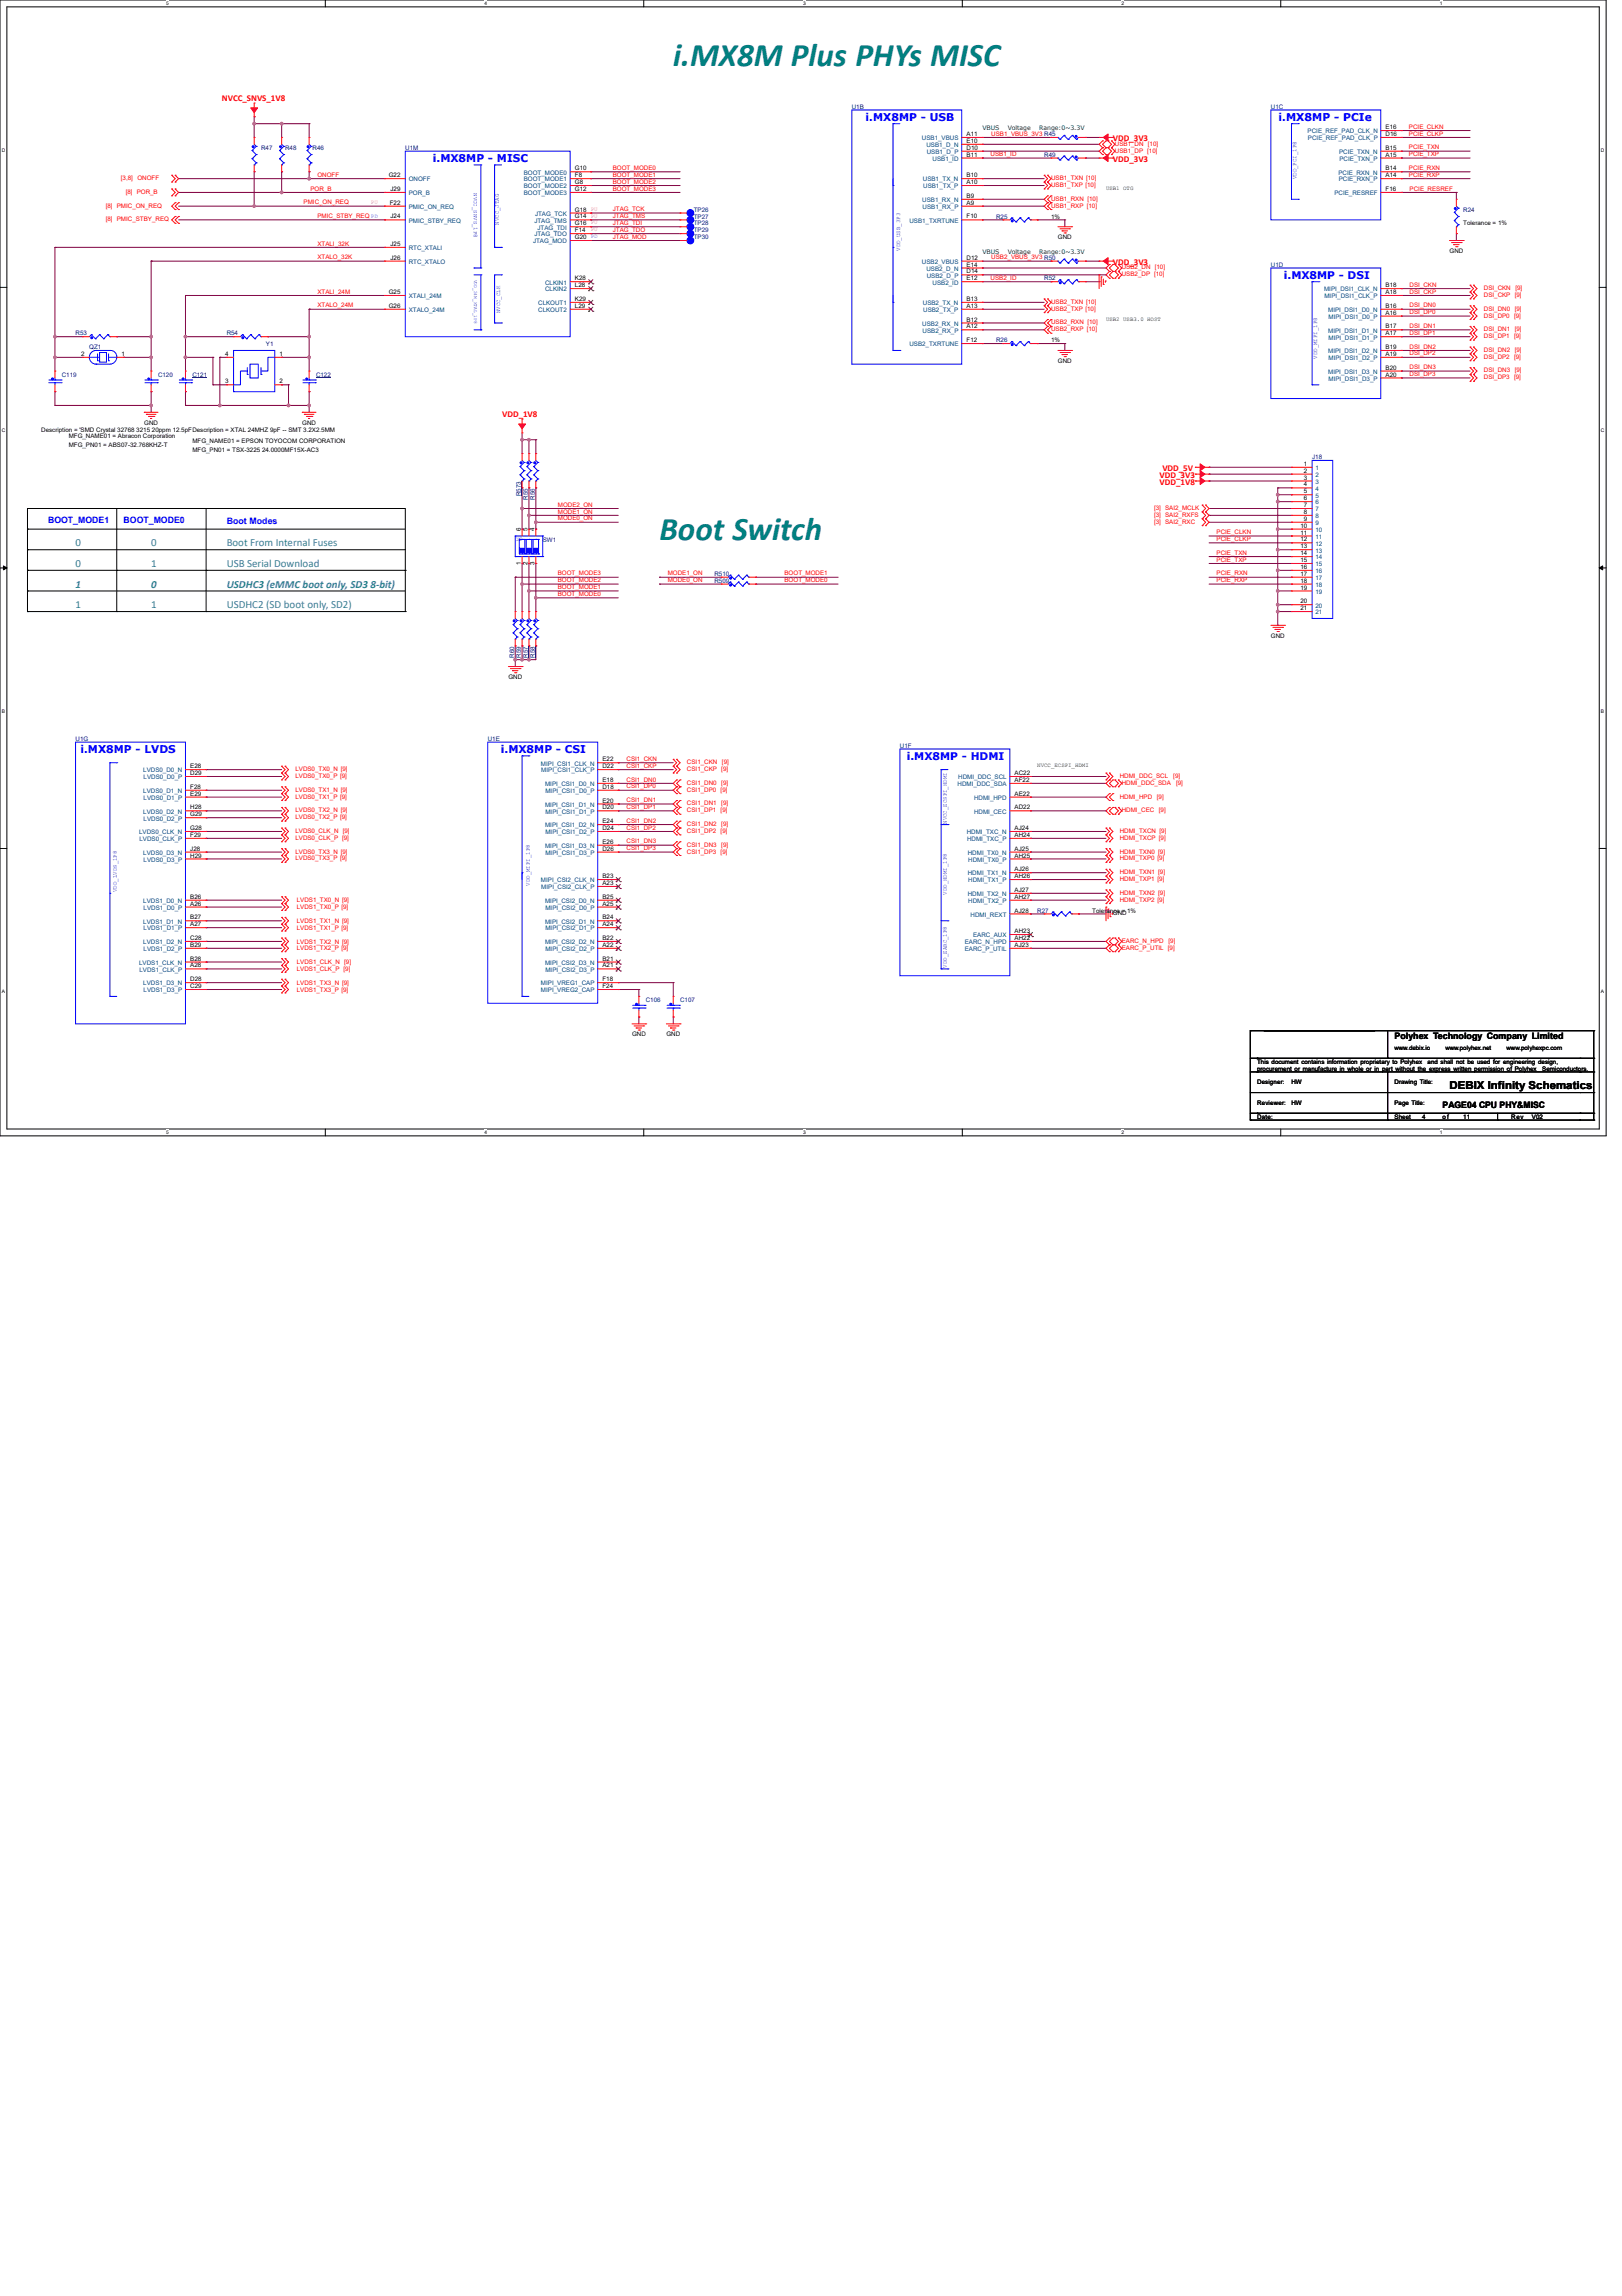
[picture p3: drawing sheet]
<svg xmlns="http://www.w3.org/2000/svg" width="210mm" height="297mm" viewBox="0 0 210 297" stroke-linecap="round" stroke-linejoin="round" font-family="sans-serif">
<defs><g id="words">
<g font-size="4.3" fill="#008080">
<text x="87.1" y="8.5">i.MX8M Plus PHYs MISC</text>
<text x="85.3" y="69.8">Boot Switch</text>
</g>
<g font-size="1.4" fill="#00f">
<text x="112" y="15.6">i.MX8MP - USB</text>
<text x="165.4" y="15.6">i.MX8MP - PCIe</text>
<text x="56" y="20.9">i.MX8MP - MISC</text>
<text x="166.2" y="36.1">i.MX8MP - DSI</text>
<text x="10.4" y="97.4">i.MX8MP - LVDS</text>
<text x="64.8" y="97.4">i.MX8MP - CSI</text>
<text x="117.3" y="98.3">i.MX8MP - HDMI</text>
</g>
<g font-size="1.4" fill="#408080">
<text x="9.8" y="70.7">0</text>
<text x="19.6" y="70.7">0</text>
<text x="29.3" y="70.7">Boot From Internal Fuses</text>
<text x="9.8" y="73.3">0</text>
<text x="9.8" y="76">1</text>
<text x="19.6" y="73.3">1</text>
<text x="19.6" y="76">0</text>
<text x="29.3" y="73.4">USB Serial Download</text>
<text x="29.3" y="76">USDHC3 (eMMC boot only, SD3 8-bit)</text>
<text x="9.8" y="78.7">1</text>
<text x="19.6" y="78.7">1</text>
<text x="29.3" y="78.7">USDHC2 (SD boot only, SD2)</text>
</g>
<text font-size="1.4" x="187.6" y="140.9">DEBIX Infinity Schematics</text>
<g font-size="1.2" fill="#f00">
<text x="28.7" y="13.1">NVCC_SNVS_1V8</text>
<text x="144" y="20.9">VDD_3V3</text>
<text x="144" y="18.3">VDD_3V3</text>
<text x="144" y="34.3">VDD_3V3</text>
<text x="65" y="54">VDD_1V8</text>
<text x="150.1" y="61.8">VDD_3V3</text>
<text x="150.1" y="62.7">VDD_1V8</text>
<text x="150.4" y="60.9">VDD_5V</text>
</g>
<g font-size="1.2">
<text x="180.5" y="134.4">Polyhex Technology Company Limited</text>
<text x="186.7" y="143.3">PAGE04 CPU PHY&amp;MISC</text>
</g>
<g font-size="1.1" fill="#00f">
<text x="6.2" y="67.7">BOOT_MODE1</text>
<text x="16" y="67.7">BOOT_MODE0</text>
<text x="29.3" y="67.7">Boot Modes</text>
</g>
<g font-size=".8" fill="#000080">
<text x="110.2" y="14.1">U1B</text>
<text x="164.5" y="14.1">U1C</text>
<text x="33.8" y="19.4">R47</text>
<text x="36.9" y="19.4">R48</text>
<text x="40.4" y="19.4">R46</text>
<text x="52.5" y="19.4">U1M</text>
<text x="135.1" y="20.3">R49</text>
<text x="89.8" y="29.2">TP28</text>
<text x="89.8" y="27.4">TP26</text>
<text x="89.8" y="28.3">TP27</text>
<text x="128.9" y="28.3">R25</text>
<text x="189.4" y="27.4">R24</text>
<text x="89.8" y="30.1">TP29</text>
<text x="89.8" y="30.9">TP30</text>
<text x="164.5" y="34.5">U1D</text>
<text x="135.1" y="36.3">R52</text>
<text x="9.8" y="43.4">R53</text>
<text x="11.6" y="45.2">QZ1</text>
<text x="29.3" y="43.4">R54</text>
<text x="34.4" y="44.7">Y1</text>
<text x="128.9" y="44.3">R26</text>
<text x="8" y="48.7">C119</text>
<text x="20.4" y="48.7">C120</text>
<text x="24.9" y="48.7">C121</text>
<text x="40.9" y="48.7">C122</text>
<text x="169.8" y="59.4">J18</text>
<text x="67.4" y="64.2" transform="rotate(-90 67.4 64.2)">R573</text>
<text x="68.3" y="64.6" transform="rotate(-90 68.3 64.6)">R55</text>
<text x="69.2" y="64.6" transform="rotate(-90 69.2 64.6)">R56</text>
<text x="70.2" y="70.1">SW1</text>
<text x="92.5" y="75.4">R509</text>
<text x="92.5" y="74.5">R510</text>
<text x="66.5" y="85.1" transform="rotate(-90 66.5 85.1)">R60</text>
<text x="67.4" y="85.1" transform="rotate(-90 67.4 85.1)">R59</text>
<text x="68.3" y="85.1" transform="rotate(-90 68.3 85.1)">R57</text>
<text x="69.2" y="85.1" transform="rotate(-90 69.2 85.1)">R58</text>
<text x="9.8" y="95.8">U1G</text>
<text x="63.1" y="95.8">U1E</text>
<text x="116.5" y="96.7">U1F</text>
<text x="134.2" y="118.1">R27</text>
<text x="83.6" y="129.6">C106</text>
<text x="88" y="129.6">C107</text>
</g>
<g font-size=".8">
<text x="125.1" y="17.6">A11</text>
<text x="179.3" y="16.7">E16</text>
<text x="179.3" y="17.6">D16</text>
<text x="50.3" y="22.9">G22</text>
<text x="74.4" y="22">G10</text>
<text x="74.4" y="22.9">F8</text>
<text x="74.4" y="23.8">G8</text>
<text x="125.1" y="19.4">D10</text>
<text x="125.1" y="20.3">B11</text>
<text x="125.1" y="22.9">B10</text>
<text x="125.1" y="23.8">A10</text>
<text x="125.1" y="18.5">E10</text>
<text x="179.3" y="22">B14</text>
<text x="179.3" y="22.9">A14</text>
<text x="179.3" y="19.4">B15</text>
<text x="179.3" y="20.3">A15</text>
<text x="50.5" y="26.5">F22</text>
<text x="50.5" y="28.3">J24</text>
<text x="50.5" y="24.7">J29</text>
<text x="74.4" y="24.7">G12</text>
<text x="74.4" y="28.3">G14</text>
<text x="74.4" y="27.4">G18</text>
<text x="74.4" y="29.2">G16</text>
<text x="125.1" y="25.6">B9</text>
<text x="125.1" y="26.5">A9</text>
<text x="125.1" y="28.3">F10</text>
<text x="136" y="28.3">1%</text>
<text x="179.3" y="24.7">F16</text>
<text x="189.4" y="29.2">Tolerance = 1%</text>
<text x="50.5" y="33.6">J26</text>
<text x="50.5" y="31.8">J25</text>
<text x="74.4" y="30">F14</text>
<text x="74.4" y="30.9">G20</text>
<text x="125.1" y="34.5">E14</text>
<text x="125.1" y="35.4">D14</text>
<text x="125.1" y="33.6">D12</text>
<text x="136.9" y="30.9">GND</text>
<text x="187.6" y="32.7">GND</text>
<text x="50.3" y="38">G25</text>
<text x="50.3" y="39.8">G26</text>
<text x="74.4" y="37.2">L28</text>
<text x="74.4" y="36.3">K28</text>
<text x="74.4" y="39.8">L29</text>
<text x="74.4" y="38.9">K29</text>
<text x="125.1" y="36.3">E12</text>
<text x="125.1" y="41.6">B12</text>
<text x="125.1" y="38.9">B13</text>
<text x="125.1" y="39.8">A13</text>
<text x="179.3" y="37.2">B18</text>
<text x="179.3" y="38">A18</text>
<text x="179.3" y="39.8">B16</text>
<text x="179.3" y="40.7">A16</text>
<text x="10.5" y="46">2</text>
<text x="15.7" y="46">1</text>
<text x="29.2" y="46">4</text>
<text x="36.2" y="46">1</text>
<text x="125.1" y="42.5">A12</text>
<text x="125.1" y="44.3">F12</text>
<text x="136" y="44.3">1%</text>
<text x="136.9" y="46.9">GND</text>
<text x="179.3" y="42.5">B17</text>
<text x="179.3" y="43.4">A17</text>
<text x="179.3" y="45.2">B19</text>
<text x="179.3" y="46">A19</text>
<text x="179.3" y="47.8">B20</text>
<text x="29.2" y="49.6">3</text>
<text x="36.2" y="49.6">2</text>
<text x="179.3" y="48.7">A20</text>
<text x="5.3" y="55.8">Description = 'SMD Crystal 32768 3215 20ppm 12.5pFDescription = XTAL 24MHZ 9pF -- SMT 3.2X2.5MM</text>
<text x="8.9" y="56.7">MFG_NAME01 = Abracon Corporation</text>
<text x="8.9" y="57.9">MFG_PN01 = ABS07-32.768KHZ-T</text>
<text x="18.7" y="54.9">GND</text>
<text x="24.9" y="58.5">MFG_PN01 = TSX-3225 24.0000MF15X-AC3</text>
<text x="24.9" y="57.3">MFG_NAME01 = EPSON TOYOCOM CORPORATION</text>
<text x="39.1" y="54.9">GND</text>
<text x="168.7" y="60.3">1</text>
<text x="168.7" y="61.2">2</text>
<text x="168.7" y="62">3</text>
<text x="168.7" y="62.9">4</text>
<text x="168.7" y="63.8">5</text>
<text x="168.7" y="64.7">6</text>
<text x="168.7" y="65.6">7</text>
<text x="67.4" y="68.7" transform="rotate(-90 67.4 68.7)">6</text>
<text x="68.3" y="68.7" transform="rotate(-90 68.3 68.7)">5</text>
<text x="69.2" y="68.7" transform="rotate(-90 69.2 68.7)">4</text>
<text x="168.3" y="68.3">10</text>
<text x="168.3" y="69.2">11</text>
<text x="168.3" y="70">12</text>
<text x="168.3" y="70.9">13</text>
<text x="168.3" y="71.8">14</text>
<text x="168.7" y="66.5">8</text>
<text x="168.7" y="67.4">9</text>
<text x="67.4" y="73.1" transform="rotate(-90 67.4 73.1)">1</text>
<text x="68.3" y="73.1" transform="rotate(-90 68.3 73.1)">2</text>
<text x="69.2" y="73.1" transform="rotate(-90 69.2 73.1)">3</text>
<text x="168.3" y="72.7">15</text>
<text x="168.3" y="73.6">16</text>
<text x="168.3" y="74.5">17</text>
<text x="168.3" y="75.4">18</text>
<text x="168.3" y="76.3">19</text>
<text x="164.5" y="82.5">GND</text>
<text x="168.3" y="78">20</text>
<text x="168.3" y="78.9">21</text>
<text x="65.8" y="87.8">GND</text>
<text x="24.6" y="99.4">E28</text>
<text x="24.6" y="100.3">D29</text>
<text x="78" y="98.5">E22</text>
<text x="78" y="99.4">D22</text>
<text x="78" y="101.2">E18</text>
<text x="131.3" y="100.3">AC22</text>
<text x="131.3" y="101.2">AF22</text>
<text x="24.6" y="105.6">G29</text>
<text x="24.6" y="102.1">F28</text>
<text x="24.6" y="102.9">E29</text>
<text x="24.6" y="104.7">H28</text>
<text x="24.6" y="107.4">G28</text>
<text x="78" y="102.1">D18</text>
<text x="78" y="103.8">E20</text>
<text x="78" y="104.7">D20</text>
<text x="78" y="106.5">E24</text>
<text x="78" y="107.4">D24</text>
<text x="131.3" y="102.9">AE22</text>
<text x="131.3" y="104.7">AD22</text>
<text x="131.3" y="107.4">AJ24</text>
<text x="24.6" y="108.3">F29</text>
<text x="24.6" y="110.1">J28</text>
<text x="24.6" y="110.9">H29</text>
<text x="78" y="109.2">E26</text>
<text x="78" y="110.1">D26</text>
<text x="78" y="113.6">B23</text>
<text x="131.3" y="110.1">AJ25</text>
<text x="131.3" y="110.9">AH25</text>
<text x="131.3" y="112.7">AJ26</text>
<text x="131.3" y="113.6">AH26</text>
<text x="131.3" y="108.3">AH24</text>
<text x="24.6" y="116.3">B26</text>
<text x="24.6" y="117.2">A26</text>
<text x="24.6" y="118.9">B27</text>
<text x="24.6" y="119.8">A27</text>
<text x="78" y="114.5">A23</text>
<text x="78" y="116.3">B25</text>
<text x="78" y="117.2">A25</text>
<text x="78" y="118.9">B24</text>
<text x="78" y="119.8">A24</text>
<text x="131.3" y="118.1">AJ28</text>
<text x="131.3" y="115.4">AJ27</text>
<text x="131.3" y="116.3">AH27</text>
<text x="141.4" y="118.1">Tolerance = 1%</text>
<text x="144" y="118.4">GND</text>
<text x="24.6" y="122.5">B29</text>
<text x="24.6" y="125.2">A28</text>
<text x="24.6" y="121.6">C28</text>
<text x="24.6" y="124.3">B28</text>
<text x="78" y="121.6">B22</text>
<text x="78" y="122.5">A22</text>
<text x="78" y="124.3">B21</text>
<text x="78" y="125.2">A21</text>
<text x="131.3" y="120.7">AH23</text>
<text x="131.3" y="122.5">AJ23</text>
<text x="131.3" y="121.6">AH22</text>
<text x="24.6" y="126.9">D28</text>
<text x="24.6" y="127.8">C29</text>
<text x="78" y="126.9">F18</text>
<text x="78" y="127.8">F24</text>
<text x="81.8" y="134.1">GND</text>
<text x="86.2" y="134.1">GND</text>
<text x="162.7" y="137.6">This document contains information proprietary to Polyhex</text>
<text x="180.5" y="135.8">www.debix.io</text>
<text x="184.8" y="137.6">and shall not be used for engineering design,</text>
<text x="187" y="135.8">www.polyhex.net</text>
<text x="195" y="135.8">www.polyhexpc.com</text>
<text x="162.7" y="140.3">Designer:</text>
<text x="162.7" y="143">Reviewer:</text>
<text x="162.7" y="138.5">procurement or manufacture in whole or in part without the express written permission of Polyhex</text>
<text x="167.1" y="140.3">HW</text>
<text x="167.1" y="143">HW</text>
<text x="180.5" y="140.3">Drawing Title:</text>
<text x="180.5" y="143">Page Title:</text>
<text x="199.6" y="138.5">Semiconductors.</text>
<text x="162.7" y="144.7">Date:</text>
<text x="180.5" y="144.7">Sheet</text>
<text x="184" y="144.7">4</text>
<text x="186.7" y="144.7">of</text>
<text x="189.4" y="144.7">11</text>
<text x="195.6" y="144.7">Rev</text>
<text x="198.2" y="144.7">V02</text>
</g>
<g font-size=".8" fill="#008000">
<text x="127.1" y="16.8">VBUS</text>
<text x="130.4" y="16.8">Voltage</text>
<text x="134.5" y="16.8">Range:0~3.3V</text>
<text x="127.1" y="32.8">VBUS</text>
<text x="130.4" y="32.8">Voltage</text>
<text x="134.5" y="32.8">Range:0~3.3V</text>
</g>
<g font-size=".8" fill="#f00">
<text x="128.3" y="17.5">USB1_VBUS_3V3 R45</text>
<text x="182.3" y="16.6">PCIE_CLKN</text>
<text x="182.3" y="17.5">PCIE_CLKP</text>
<text x="15.6" y="23.3">[3,8]</text>
<text x="17.8" y="23.3">ONOFF</text>
<text x="41.1" y="22.9">ONOFF</text>
<text x="79.3" y="22">BOOT_MODE0</text>
<text x="79.3" y="22.9">BOOT_MODE1</text>
<text x="79.3" y="23.8">BOOT_MODE2</text>
<text x="128.2" y="20.2">USB1_ID</text>
<text x="136" y="23.3">USB1_TXN [10]</text>
<text x="144.3" y="18.9">USB1_DN [10]</text>
<text x="144.3" y="19.7">USB1_DP [10]</text>
<text x="182.3" y="19.3">PCIE_TXN</text>
<text x="182.3" y="20.2">PCIE_TXP</text>
<text x="182.3" y="22">PCIE_RXN</text>
<text x="182.3" y="22.9">PCIE_RXP</text>
<text x="13.7" y="26.9">[8] PMIC_ON_REQ</text>
<text x="13.7" y="28.6">[8] PMIC_STBY_REQ</text>
<text x="16.3" y="25.1">[8] POR_B</text>
<text x="39.3" y="26.4">PMIC_ON_REQ</text>
<text x="40.2" y="24.7">POR_B</text>
<text x="41.1" y="28.2">PMIC_STBY_REQ PD</text>
<text x="79.3" y="24.7">BOOT_MODE3</text>
<text x="79.3" y="27.3">JTAG_TCK</text>
<text x="79.3" y="28.2">JTAG_TMS</text>
<text x="79.3" y="29.1">JTAG_TDI</text>
<text x="79.3" y="30">JTAG_TDO</text>
<text x="136" y="24.2">USB1_TXP [10]</text>
<text x="136" y="26">USB1_RXN [10]</text>
<text x="136" y="26.9">USB1_RXP [10]</text>
<text x="182.4" y="24.7">PCIE_RESREF</text>
<text x="41.1" y="31.8">XTALI_32K</text>
<text x="41.1" y="33.5">XTALO_32K</text>
<text x="79.3" y="30.9">JTAG_MOD</text>
<text x="128.3" y="33.5">USB2_VBUS_3V3 R50</text>
<text x="145.2" y="34.9">USB2_DN [10]</text>
<text x="145.2" y="35.7">USB2_DP [10]</text>
<text x="41.1" y="38">XTALI_24M</text>
<text x="41.1" y="39.8">XTALO_24M</text>
<text x="128.2" y="36.2">USB2_ID</text>
<text x="136" y="39.3">USB2_TXN [10]</text>
<text x="136" y="40.2">USB2_TXP [10]</text>
<text x="136" y="42">USB2_RXN [10]</text>
<text x="182.4" y="37.1">DSI_CKN</text>
<text x="182.4" y="38">DSI_CKP</text>
<text x="182.4" y="39.8">DSI_DN0</text>
<text x="182.4" y="40.7">DSI_DP0</text>
<text x="192" y="37.5">DSI_CKN</text>
<text x="192" y="38.4">DSI_CKP [9]</text>
<text x="192" y="40.2">DSI_DN0</text>
<text x="192" y="41.1">DSI_DP0 [9]</text>
<text x="196" y="40.2">[9]</text>
<text x="196.1" y="37.5">[9]</text>
<text x="136" y="42.9">USB2_RXP [10]</text>
<text x="182.4" y="42.4">DSI_DN1</text>
<text x="182.4" y="43.3">DSI_DP1</text>
<text x="182.4" y="45.1">DSI_DN2</text>
<text x="182.4" y="46">DSI_DP2</text>
<text x="182.4" y="47.8">DSI_DN3</text>
<text x="192" y="42.9">DSI_DN1</text>
<text x="192" y="43.7">DSI_DP1 [9]</text>
<text x="192" y="45.5">DSI_DN2</text>
<text x="192" y="46.4">DSI_DP2 [9]</text>
<text x="196" y="42.9">[9]</text>
<text x="196" y="45.5">[9]</text>
<text x="182.4" y="48.7">DSI_DP3</text>
<text x="192" y="48.2">DSI_DN3</text>
<text x="192" y="49.1">DSI_DP3 [9]</text>
<text x="196" y="48.2">[9]</text>
<text x="72.2" y="65.5">MODE2_ON</text>
<text x="149.4" y="66">[3] SAI2_MCLK</text>
<text x="72.2" y="67.3">MODE0_ON</text>
<text x="72.2" y="66.4">MODE1_ON</text>
<text x="149.4" y="67.7">[3] SAI2_RXC</text>
<text x="149.4" y="66.9">[3] SAI2_RXFS</text>
<text x="157.4" y="71.8">PCIE_TXN</text>
<text x="157.4" y="69.1">PCIE_CLKN</text>
<text x="157.4" y="70">PCIE_CLKP</text>
<text x="72.2" y="77.1">BOOT_MODE0</text>
<text x="72.2" y="76.2">BOOT_MODE1</text>
<text x="72.2" y="75.3">BOOT_MODE2</text>
<text x="72.2" y="74.4">BOOT_MODE3</text>
<text x="86.4" y="75.3">MODE0_ON</text>
<text x="86.4" y="74.4">MODE1_ON</text>
<text x="101.5" y="75.3">BOOT_MODE0</text>
<text x="101.5" y="74.4">BOOT_MODE1</text>
<text x="157.4" y="72.7">PCIE_TXP</text>
<text x="157.4" y="74.4">PCIE_RXN</text>
<text x="157.4" y="75.3">PCIE_RXP</text>
<text x="38.2" y="99.8">LVDS0_TX0_N [9]</text>
<text x="38.2" y="100.6">LVDS0_TX0_P [9]</text>
<text x="81.1" y="98.4">CSI1_CKN</text>
<text x="81.1" y="99.3">CSI1_CKP</text>
<text x="81.1" y="101.1">CSI1_DN0</text>
<text x="81.1" y="102">CSI1_DP0</text>
<text x="88.9" y="98.9">CSI1_CKN</text>
<text x="88.9" y="99.8">CSI1_CKP [9]</text>
<text x="88.9" y="101.5">CSI1_DN0</text>
<text x="93.3" y="101.5">[9]</text>
<text x="93.4" y="98.9">[9]</text>
<text x="144.9" y="100.6">HDMI_DDC_SCL</text>
<text x="145.2" y="101.5">HDMI_DDC_SDA</text>
<text x="151.8" y="100.6">[9]</text>
<text x="152.2" y="101.5">[9]</text>
<text x="38.2" y="102.4">LVDS0_TX1_N [9]</text>
<text x="38.2" y="103.3">LVDS0_TX1_P [9]</text>
<text x="38.2" y="105.1">LVDS0_TX2_N [9]</text>
<text x="38.2" y="106">LVDS0_TX2_P [9]</text>
<text x="38.2" y="107.8">LVDS0_CLK_N [9]</text>
<text x="81.1" y="103.8">CSI1_DN1</text>
<text x="81.1" y="104.7">CSI1_DP1</text>
<text x="81.1" y="106.4">CSI1_DN2</text>
<text x="81.1" y="107.3">CSI1_DP2</text>
<text x="88.9" y="102.4">CSI1_DP0 [9]</text>
<text x="88.9" y="104.2">CSI1_DN1</text>
<text x="88.9" y="105.1">CSI1_DP1 [9]</text>
<text x="88.9" y="106.9">CSI1_DN2</text>
<text x="88.9" y="107.8">CSI1_DP2 [9]</text>
<text x="93.3" y="104.2">[9]</text>
<text x="93.3" y="106.9">[9]</text>
<text x="144.9" y="103.3">HDMI_HPD</text>
<text x="144.9" y="107.8">HDMI_TXCN [9]</text>
<text x="145.2" y="105.1">HDMI_CEC</text>
<text x="149.7" y="103.3">[9]</text>
<text x="150" y="105.1">[9]</text>
<text x="38.2" y="108.6">LVDS0_CLK_P [9]</text>
<text x="38.2" y="110.4">LVDS0_TX3_N [9]</text>
<text x="38.2" y="111.3">LVDS0_TX3_P [9]</text>
<text x="81.1" y="109.1">CSI1_DN3</text>
<text x="81.1" y="110">CSI1_DP3</text>
<text x="88.9" y="109.5">CSI1_DN3</text>
<text x="88.9" y="110.4">CSI1_DP3 [9]</text>
<text x="93.3" y="109.5">[9]</text>
<text x="144.9" y="108.6">HDMI_TXCP [9]</text>
<text x="144.9" y="110.4">HDMI_TXN0 [9]</text>
<text x="144.9" y="111.3">HDMI_TXP0 [9]</text>
<text x="144.9" y="113.1">HDMI_TXN1 [9]</text>
<text x="144.9" y="114">HDMI_TXP1 [9]</text>
<text x="38.4" y="116.7">LVDS1_TX0_N [9]</text>
<text x="38.4" y="117.6">LVDS1_TX0_P [9]</text>
<text x="38.4" y="119.4">LVDS1_TX1_N [9]</text>
<text x="144.9" y="115.8">HDMI_TXN2 [9]</text>
<text x="144.9" y="116.6">HDMI_TXP2 [9]</text>
<text x="38.4" y="120.3">LVDS1_TX1_P [9]</text>
<text x="38.4" y="122.1">LVDS1_TX2_N [9]</text>
<text x="38.4" y="123">LVDS1_TX2_P [9]</text>
<text x="38.4" y="124.7">LVDS1_CLK_N [9]</text>
<text x="38.4" y="125.6">LVDS1_CLK_P [9]</text>
<text x="145.2" y="122">EARC_N_HPD</text>
<text x="145.2" y="122.9">EARC_P_UTIL [9]</text>
<text x="151.2" y="122">[9]</text>
<text x="38.4" y="127.4">LVDS1_TX3_N [9]</text>
<text x="38.4" y="128.3">LVDS1_TX3_P [9]</text>
</g>
<g font-size=".8" fill="#004080">
<text x="169.2" y="17.3">PCIE_REF_PAD_CLK_N</text>
<text x="52.9" y="23.5">ONOFF</text>
<text x="67.8" y="22.6">BOOT_MODE0</text>
<text x="67.8" y="23.5">BOOT_MODE1</text>
<text x="119.3" y="18.1">USB1_VBUS</text>
<text x="119.4" y="23.5">USB1_TX_N</text>
<text x="119.9" y="19">USB1_D_N</text>
<text x="119.9" y="19.9">USB1_D_P</text>
<text x="120.7" y="20.8">USB1_ID</text>
<text x="169.3" y="18.1">PCIE_REF_PAD_CLK_P</text>
<text x="173.2" y="22.6">PCIE_RXN_N</text>
<text x="173.3" y="23.5">PCIE_RXN_P</text>
<text x="173.3" y="19.9">PCIE_TXN_N</text>
<text x="173.3" y="20.8">PCIE_TXN_P</text>
<text x="52.9" y="27">PMIC_ON_REQ</text>
<text x="52.9" y="28.8">PMIC_STBY_REQ</text>
<text x="52.9" y="25.3">POR_B</text>
<text x="67.8" y="24.4">BOOT_MODE2</text>
<text x="67.8" y="25.3">BOOT_MODE3</text>
<text x="69.2" y="28.8">JTAG_TMS</text>
<text x="69.2" y="27.9">JTAG_TCK</text>
<text x="69.6" y="29.7">JTAG_TDI</text>
<text x="117.7" y="28.8">USB1_TXRTUNE</text>
<text x="119.3" y="26.1">USB1_RX_N</text>
<text x="119.4" y="27">USB1_RX_P</text>
<text x="119.5" y="24.4">USB1_TX_P</text>
<text x="172.7" y="25.3">PCIE_RESREF</text>
<text x="52.9" y="34.1">RTC_XTALO</text>
<text x="52.9" y="32.4">RTC_XTALI</text>
<text x="69" y="31.5">JTAG_MOD</text>
<text x="69.2" y="30.6">JTAG_TDO</text>
<text x="119.3" y="34.1">USB2_VBUS</text>
<text x="119.9" y="35">USB2_D_N</text>
<text x="119.9" y="35.9">USB2_D_P</text>
<text x="52.9" y="38.6">XTALI_24M</text>
<text x="52.9" y="40.4">XTALO_24M</text>
<text x="69.6" y="40.4">CLKOUT2</text>
<text x="69.6" y="39.5">CLKOUT1</text>
<text x="70.5" y="37.7">CLKIN2</text>
<text x="70.5" y="36.8">CLKIN1</text>
<text x="119.4" y="39.5">USB2_TX_N</text>
<text x="119.5" y="40.4">USB2_TX_P</text>
<text x="120.7" y="36.8">USB2_ID</text>
<text x="171.4" y="37.7">MIPI_DSI1_CLK_N</text>
<text x="171.4" y="38.6">MIPI_DSI1_CLK_P</text>
<text x="171.9" y="40.4">MIPI_DSI1_D0_N</text>
<text x="171.9" y="41.3">MIPI_DSI1_D0_P</text>
<text x="117.7" y="44.8">USB2_TXRTUNE</text>
<text x="119.3" y="42.1">USB2_RX_N</text>
<text x="119.4" y="43">USB2_RX_P</text>
<text x="171.9" y="43">MIPI_DSI1_D1_N</text>
<text x="171.9" y="45.7">MIPI_DSI1_D2_N</text>
<text x="171.9" y="43.9">MIPI_DSI1_D1_P</text>
<text x="171.9" y="46.6">MIPI_DSI1_D2_P</text>
<text x="171.9" y="48.4">MIPI_DSI1_D3_N</text>
<text x="171.9" y="49.3">MIPI_DSI1_D3_P</text>
<text x="170.2" y="60.8">1</text>
<text x="170.2" y="61.7">2</text>
<text x="170.2" y="62.6">3</text>
<text x="170.2" y="63.5">4</text>
<text x="170.2" y="64.4">5</text>
<text x="170.2" y="65.3">6</text>
<text x="170.2" y="66.1">7</text>
<text x="170.2" y="67">8</text>
<text x="170.2" y="67.9">9</text>
<text x="170.2" y="68.8">10</text>
<text x="170.2" y="69.7">11</text>
<text x="170.2" y="70.6">12</text>
<text x="170.2" y="71.5">13</text>
<text x="170.2" y="72.4">14</text>
<text x="170.2" y="73.3">15</text>
<text x="170.2" y="74.1">16</text>
<text x="170.2" y="75">17</text>
<text x="170.2" y="75.9">18</text>
<text x="170.2" y="76.8">19</text>
<text x="170.2" y="78.6">20</text>
<text x="170.2" y="79.5">21</text>
<text x="18.5" y="99.9">LVDS0_D0_N</text>
<text x="18.6" y="100.8">LVDS0_D0_P</text>
<text x="70" y="99">MIPI_CSI1_CLK_N</text>
<text x="70.1" y="99.9">MIPI_CSI1_CLK_P</text>
<text x="70.5" y="101.7">MIPI_CSI1_D0_N</text>
<text x="123.9" y="101.7">HDMI_DDC_SDA</text>
<text x="124" y="100.8">HDMI_DDC_SCL</text>
<text x="18" y="107.9">LVDS0_CLK_N</text>
<text x="18.5" y="102.6">LVDS0_D1_N</text>
<text x="18.5" y="105.3">LVDS0_D2_N</text>
<text x="18.6" y="106.2">LVDS0_D2_P</text>
<text x="18.6" y="103.5">LVDS0_D1_P</text>
<text x="70.5" y="104.4">MIPI_CSI1_D1_N</text>
<text x="70.5" y="107">MIPI_CSI1_D2_N</text>
<text x="70.6" y="102.6">MIPI_CSI1_D0_P</text>
<text x="70.6" y="105.3">MIPI_CSI1_D1_P</text>
<text x="70.6" y="107.9">MIPI_CSI1_D2_P</text>
<text x="125.1" y="107.9">HDMI_TXC_N</text>
<text x="126.1" y="103.5">HDMI_HPD</text>
<text x="126.1" y="105.3">HDMI_CEC</text>
<text x="18" y="108.8">LVDS0_CLK_P</text>
<text x="18.5" y="110.6">LVDS0_D3_N</text>
<text x="18.6" y="111.5">LVDS0_D3_P</text>
<text x="70.5" y="109.7">MIPI_CSI1_D3_N</text>
<text x="70.6" y="110.6">MIPI_CSI1_D3_P</text>
<text x="125.2" y="108.8">HDMI_TXC_P</text>
<text x="125.2" y="110.6">HDMI_TX0_N</text>
<text x="125.2" y="113.3">HDMI_TX1_N</text>
<text x="125.3" y="111.5">HDMI_TX0_P</text>
<text x="18.5" y="116.8">LVDS1_D0_N</text>
<text x="18.5" y="119.5">LVDS1_D1_N</text>
<text x="18.6" y="117.7">LVDS1_D0_P</text>
<text x="70" y="114.2">MIPI_CSI2_CLK_N</text>
<text x="70.1" y="115">MIPI_CSI2_CLK_P</text>
<text x="70.5" y="116.8">MIPI_CSI2_D0_N</text>
<text x="70.5" y="119.5">MIPI_CSI2_D1_N</text>
<text x="70.6" y="117.7">MIPI_CSI2_D0_P</text>
<text x="125.2" y="115.9">HDMI_TX2_N</text>
<text x="125.3" y="114.2">HDMI_TX1_P</text>
<text x="125.3" y="116.8">HDMI_TX2_P</text>
<text x="125.6" y="118.6">HDMI_REXT</text>
<text x="18" y="124.8">LVDS1_CLK_N</text>
<text x="18" y="125.7">LVDS1_CLK_P</text>
<text x="18.5" y="122.2">LVDS1_D2_N</text>
<text x="18.6" y="123">LVDS1_D2_P</text>
<text x="18.6" y="120.4">LVDS1_D1_P</text>
<text x="70.5" y="122.2">MIPI_CSI2_D2_N</text>
<text x="70.5" y="124.8">MIPI_CSI2_D3_N</text>
<text x="70.6" y="120.4">MIPI_CSI2_D1_P</text>
<text x="70.6" y="123">MIPI_CSI2_D2_P</text>
<text x="70.6" y="125.7">MIPI_CSI2_D3_P</text>
<text x="124.9" y="123">EARC_P_UTIL</text>
<text x="124.9" y="122.2">EARC_N_HPD</text>
<text x="125.9" y="121.3">EARC_AUX</text>
<text x="18.5" y="127.5">LVDS1_D3_N</text>
<text x="18.6" y="128.4">LVDS1_D3_P</text>
<text x="70" y="127.5">MIPI_VREG1_CAP</text>
<text x="70" y="128.4">MIPI_VREG2_CAP</text>
</g>
<g font-size=".7" fill="#00f">
<text x="167.8" y="23.2" transform="rotate(-90 167.8 23.2)">VDD_PCI_1P8</text>
<text x="61.3" y="25" transform="rotate(90 61.3 25)">NVCC_SNVS_1P8</text>
<text x="64.6" y="29.1" transform="rotate(-90 64.6 29.1)">NVCC_JTAG</text>
<text x="116.5" y="32.4" transform="rotate(-90 116.5 32.4)">VDD_USB_3P3</text>
<text x="64.7" y="40.5" transform="rotate(-90 64.7 40.5)">NVCC_CLK</text>
<text x="170.4" y="46.4" transform="rotate(-90 170.4 46.4)">VDD_MIPI_1P8</text>
<text x="66.7" y="69.9">ON</text>
<text x="122.5" y="106.6" transform="rotate(-90 122.5 106.6)">NVCC_ECSPI_HDMI</text>
<text x="15.1" y="115.4" transform="rotate(-90 15.1 115.4)">VDD_LVDS_1P8</text>
<text x="68.6" y="114.6" transform="rotate(-90 68.6 114.6)">VDD_MIPI_1P8</text>
<text x="122.5" y="115.7" transform="rotate(-90 122.5 115.7)">VDD_HDMI_1P8</text>
<text x="122.5" y="125.2" transform="rotate(-90 122.5 125.2)">VDD_EARC_1P8</text>
</g>
<g font-size=".7" fill="#f0f">
<text x="48" y="26.4">PU</text>
<text x="76.5" y="28.1">PU</text>
<text x="76.5" y="27.3">PU</text>
<text x="76.5" y="29">PU</text>
<text x="76.5" y="29.9">PU</text>
</g>
<g font-size=".7">
<text x="143.1" y="24.6">USB1 OTG</text>
<text x="143.1" y="41.5">USB2 USB3.0 HOST</text>
<text x="134.2" y="99.3">NVCC_ECSPI_HDMI</text>
</g>
<text font-size=".7" fill="#8000ff" x="76.5" y="30.8">PD</text>
<g font-size=".6">
<text x="21.5" y=".7">5</text>
<text x="62.7" y=".7">4</text>
<text x="103.9" y=".7">3</text>
<text x="145.1" y=".7">2</text>
<text x="186.3" y=".7">1</text>
<text x=".2" y="19.6">D</text>
<text x="207.2" y="19.6">D</text>
<text x=".2" y="55.9">C</text>
<text x="207.2" y="55.9">C</text>
<text x=".2" y="92.2">B</text>
<text x="207.2" y="92.2">B</text>
<text x=".2" y="128.5">A</text>
<text x="207.2" y="128.5">A</text>
<text x="21.5" y="146.7">5</text>
<text x="62.7" y="146.7">4</text>
<text x="103.9" y="146.7">3</text>
<text x="145.1" y="146.7">2</text>
<text x="186.3" y="146.7">1</text>
</g>
<text font-size=".6" fill="#00f" x="61.4" y="36.2" transform="rotate(90 61.4 36.2)">VDD_24M_XTAL_1P8</text>
</g></defs>
<path d="M.9 .9h206.1v145.2h-206.1zM207.8 147v-147h-207.8v147h207.8" fill="none" stroke="#000" stroke-width=".13"/>
<g fill="#fff">
<path d="M21.5 .1h.4v.7h-.4z"/>
<path d="M21.5 146.2h.4v.7h-.4z"/>
</g>
<path d="M42.1 0v.9M42.1 146.1v.9" fill="none" stroke="#000" stroke-width=".13"/>
<g fill="#fff">
<path d="M62.7 .1h.4v.7h-.4z"/>
<path d="M62.7 146.2h.4v.7h-.4z"/>
</g>
<path d="M83.3 0v.9M83.3 146.1v.9" fill="none" stroke="#000" stroke-width=".13"/>
<g fill="#fff">
<path d="M103.9 .1h.4v.7h-.4z"/>
<path d="M103.9 146.2h.4v.7h-.4z"/>
</g>
<path d="M124.5 0v.9M124.5 146.1v.9" fill="none" stroke="#000" stroke-width=".13"/>
<g fill="#fff">
<path d="M145.1 .1h.4v.7h-.4z"/>
<path d="M145.1 146.2h.4v.7h-.4z"/>
</g>
<path d="M165.7 0v.9M165.7 146.1v.9" fill="none" stroke="#000" stroke-width=".13"/>
<g fill="#fff">
<path d="M186.3 .1h.4v.7h-.4z"/>
<path d="M186.3 146.2h.4v.7h-.4z"/>
<path d="M.2 19h.5v.7h-.5z"/>
<path d="M207.2 19h.4v.7h-.4z"/>
<path d="M.2 55.3h.5v.7h-.5z"/>
<path d="M207.2 55.3h.4v.7h-.4z"/>
</g>
<path d="M0 37.2h.9M207 37.2h.8" fill="none" stroke="#000" stroke-width=".13"/>
<g fill="#fff">
<path d="M.2 91.6h.4v.7h-.4z"/>
<path d="M207.2 91.6h.4v.7h-.4z"/>
</g>
<path d="M0 73.5h.9M.4 73.2l.5 .3-.5 .2zM207 73.5h.8M207 73.5l.4-.3v.5z" fill="none" stroke="#000" stroke-width=".13"/>
<path d="M.4 73.2l.5 .3-.5 .2zM207 73.5l.4-.3v.5z" fill="#000"/>
<g fill="#fff">
<path d="M.2 127.9h.4v.7h-.4z"/>
<path d="M207.2 127.9h.4v.7h-.4z"/>
</g>
<g fill="none" stroke="#000" stroke-width=".13">
<path d="M3.6 68.5h.1M3.6 68.5h48.9M3.6 73.8h.1M3.6 73.8h48.9M3.6 79.1h.1M3.6 79.1h48.9M3.6 76.5h.1M3.6 76.5h48.9M3.6 65.8h.1M3.6 65.8v13.3M3.6 65.8h48.9v13.3M3.6 71.1h.1"/>
<path d="M3.6 71.1h48.9M15.1 79.1h.1M15.1 65.8v13.3M15.1 73.8h.1M26.7 73.8h.1M26.7 65.8v13.3M26.7 79.1h.1M52.5 73.8h.1M52.5 79.1h.1M0 109.8h.9M207 109.8h.8"/>
</g>
<g fill="none" stroke="#800040" stroke-width=".13">
<path d="M32.9 15.1h.1M32.9 15.1v.9M127.1 17.8h8.9M127.1 19.6h.1M127.1 19.6h15.1M127.1 18.7h.1M127.1 18.7h15.1M136 17.8h.1M181.4 16.9h.1M181.4 16.9h8.8M181.4 17.8h.1M181.4 17.8h8.8"/>
<path d="M181.4 19.6h.1M181.4 19.6h8.8M7.1 32h42.7M24 38.2h25.8M49.8 32h.1M49.8 38.2h.1M127.1 34.7h.1M127.1 34.7h16M127.1 26.7h.1M127.1 26.7h8M127.1 25.8h.1M127.1 25.8h8"/>
<path d="M127.1 33.8h8.9M127.1 39.1h.1M127.1 39.1h8M127.1 24h.1M127.1 24h8M127.1 23.1h.1M127.1 23.1h8M127.1 20.4h.1M127.1 20.4h8.9M127.1 28.4h.1M127.1 28.4h2.7M127.1 36.4h8.9"/>
<path d="M127.1 35.6h.1M127.1 35.6h16M134.2 28.4h.1M134.2 28.4h3.6M136 33.8h.1M136 36.4h.1M137.8 28.4h.1M137.8 28.4v.9M181.4 23.1h.1M181.4 23.1h8.8M181.4 22.2h.1M181.4 22.2h8.8"/>
<path d="M181.4 38.2h.1M181.4 38.2h8.8M181.4 37.3h.1M181.4 37.3h8.8M181.4 20.4h.1M181.4 20.4h8.8M181.4 24.9h.1M181.4 24.9h7.1M188.5 24.9h.1M188.5 24.9v.9M188.5 30.2h.1M188.5 30.2v.9"/>
<path d="M127.1 42.7h.1M127.1 42.7h8M127.1 41.8h.1M127.1 41.8h8M127.1 40h.1M127.1 40h8M127.1 44.4h.1M127.1 44.4h2.7M134.2 44.4h.1M134.2 44.4h3.6M137.8 44.4h.1M137.8 44.4v.9"/>
<path d="M181.4 40.9h.1M181.4 40.9h8.8M181.4 45.3h.1M181.4 45.3h8.8M181.4 40h.1M181.4 40h8.8M181.4 42.7h.1M181.4 42.7h8.8M181.4 48h.1M181.4 48h8.8M181.4 43.6h.1M181.4 43.6h8.8"/>
<path d="M181.4 46.2h.1M181.4 46.2h8.8M181.4 48.9h.1M181.4 48.9h8.8M26.7 99.6h.1M26.7 99.6h9.7M80 99.6h.1M80 99.6h7.1M80 98.7h.1M80 98.7h7.1M26.7 103.1h.1M26.7 103.1h9.7"/>
<path d="M26.7 110.2h.1M26.7 110.2h9.7M26.7 102.2h.1M26.7 102.2h9.7M26.7 111.1h.1M26.7 111.1h9.7M26.7 108.5h.1M26.7 108.5h9.7M26.7 105.8h.1M26.7 105.8h9.7M26.7 119.1h.1M26.7 119.1h9.7"/>
<path d="M26.7 117.3h.1M26.7 117.3h9.7M26.7 116.5h.1M26.7 116.5h9.7M26.7 100.5h.1M26.7 100.5h9.7M26.7 107.6h.1M26.7 107.6h9.7M26.7 104.9h.1M26.7 104.9h9.7M80 102.2h.1M80 102.2h7.1"/>
<path d="M80 101.3h.1M80 101.3h7.1M80 110.2h.1M80 110.2h7.1M80 109.3h.1M80 109.3h7.1M80 106.7h.1M80 106.7h7.1M80 107.6h.1M80 107.6h7.1M80 104.9h.1M80 104.9h7.1"/>
<path d="M80 104h.1M80 104h7.1M133.3 101.3h.1M133.3 101.3h9.8M133.3 110.2h.1M133.3 110.2h9.8M133.3 107.6h.1M133.3 107.6h9.8M133.3 115.6h.1M133.3 115.6h9.8M133.3 112.9h.1M133.3 112.9h9.8"/>
<path d="M133.3 108.5h.1M133.3 108.5h9.8M133.3 118.2h.1M133.3 118.2h1.8M133.4 116.5h.1M133.4 116.5h9.7M133.4 100.5h.1M133.4 100.5h9.7M133.4 113.8h.1M133.4 113.8h9.7M133.4 103.1h.1M133.4 103.1h9.7"/>
<path d="M133.4 111.1h.1M133.4 111.1h9.7M133.4 104.9h.1M133.4 104.9h9.7M139.6 118.2h.1M139.6 118.2h3.5M26.7 128h.1M26.7 128h9.7M26.7 120h.1M26.7 120h9.7M26.7 125.3h.1M26.7 125.3h9.7"/>
<path d="M26.7 127.1h.1M26.7 127.1h9.7M26.7 121.8h.1M26.7 121.8h9.7M26.7 124.5h.1M26.7 124.5h9.7M26.7 122.7h.1M26.7 122.7h9.7M80 128h.1M80 128h2.7M80 127.1h.1M80 127.1h7.1"/>
<path d="M82.7 128h.1M82.7 128v.9M82.7 131.6h.1M82.7 131.6v.9M87.1 127.1h.1M87.1 127.1v1.8M87.1 131.6h.1M87.1 131.6v.9M133.4 122.7h.1M133.4 122.7h9.7M133.4 121.8h.1M133.4 121.8h9.7"/>
</g>
<circle cx="32.9" cy="16" r=".17" fill="#f0f"/>
<circle cx="32.9" cy="16" r=".17" fill="none" stroke="#f0f" stroke-width=".13"/>
<path d="M32.9 16h.1M32.9 16v1.8M36.4 16h.1M36.4 16v1.8M36.4 16h3.6" fill="none" stroke="#800040" stroke-width=".13"/>
<circle cx="36.4" cy="16" r=".17" fill="#f0f"/>
<circle cx="36.4" cy="16" r=".17" fill="none" stroke="#f0f" stroke-width=".13"/>
<path d="M40 16h.1M40 16v1.8M23.1 23.1h16.9M32.9 22.2h.1M32.9 22.2v4.5M36.4 22.2h.1M36.4 22.2v2.7M40 23.1h.1M40 22.2h.1M40 22.2v.9" fill="none" stroke="#800040" stroke-width=".13"/>
<circle cx="40" cy="23.1" r=".17" fill="#f0f"/>
<circle cx="40" cy="23.1" r=".17" fill="none" stroke="#f0f" stroke-width=".13"/>
<path d="M23.1 24.9h13.3M36.4 24.9h.1M40 23.1h.1M40 23.1h9.8" fill="none" stroke="#800040" stroke-width=".13"/>
<circle cx="36.4" cy="24.9" r=".17" fill="#f0f"/>
<circle cx="36.4" cy="24.9" r=".17" fill="none" stroke="#f0f" stroke-width=".13"/>
<path d="M23.1 26.7h9.8M32.9 26.7h.1M36.4 24.9h.1M36.4 24.9h13.4" fill="none" stroke="#800040" stroke-width=".13"/>
<circle cx="32.9" cy="26.7" r=".17" fill="#f0f"/>
<circle cx="32.9" cy="26.7" r=".17" fill="none" stroke="#f0f" stroke-width=".13"/>
<g fill="none" stroke="#800040" stroke-width=".13">
<path d="M32.9 16h.1M32.9 16h3.5M140.5 17.8h.1M140.5 17.8h1.7M19.6 33.8h.1M19.6 33.8h30.2M23.1 28.4h26.7M24 38.2h.1M24 38.2v5.4M32.9 26.7h.1M32.9 26.7h16.9M49.8 28.4h.1"/>
<path d="M76.5 24.9h.1M76.5 24.9h11.5M76.5 24h.1M76.5 24h11.5M76.5 22.2h.1M76.5 22.2h11.5M76.5 23.1h.1M76.5 23.1h11.5M140.5 33.8h.1M140.5 33.8h1.7M140.5 36.4h1.7M140.5 20.4h.1"/>
<path d="M140.5 20.4h1.7M142.2 36.4h.1M24 46.2h.1M24 46.2h3.6M27.6 49.8h.1M27.6 49.8h1.7M28.4 46.2h.1M28.4 46.2h.9M28.4 46.2v6.3M36.4 49.8h.1M36.4 49.8h.9M36.4 46.2h.1"/>
<path d="M36.4 46.2h3.6M40 40h.1M40 40h9.8M40 40v3.6"/>
</g>
<circle cx="24" cy="46.2" r=".17" fill="#f0f"/>
<circle cx="24" cy="46.2" r=".17" fill="none" stroke="#f0f" stroke-width=".13"/>
<path d="M24 46.2h.1M24 46.2v1.8M27.6 46.2h.1M27.6 46.2v3.6M40 46.2h.1M40 46.2v1.8" fill="none" stroke="#800040" stroke-width=".13"/>
<circle cx="40" cy="46.2" r=".17" fill="#f0f"/>
<circle cx="40" cy="46.2" r=".17" fill="none" stroke="#f0f" stroke-width=".13"/>
<path d="M24 52.5h.1M24 52.5h13.3M28.4 52.5h.1M40 50.7h.1M40 50.7v1.8M40 43.6h.1M40 43.6v2.6" fill="none" stroke="#800040" stroke-width=".13"/>
<circle cx="28.4" cy="52.4" r=".17" fill="#f0f"/>
<circle cx="28.4" cy="52.4" r=".17" fill="none" stroke="#f0f" stroke-width=".13"/>
<path d="M24 43.6h.1M24 43.6v2.6M34.7 43.6h.1M34.7 43.6h5.3" fill="none" stroke="#800040" stroke-width=".13"/>
<circle cx="40" cy="43.6" r=".17" fill="#f0f"/>
<circle cx="40" cy="43.6" r=".17" fill="none" stroke="#f0f" stroke-width=".13"/>
<path d="M24 43.6h.1M24 43.6h6.2" fill="none" stroke="#800040" stroke-width=".13"/>
<circle cx="24" cy="43.6" r=".17" fill="#f0f"/>
<circle cx="24" cy="43.6" r=".17" fill="none" stroke="#f0f" stroke-width=".13"/>
<path d="M24 50.7h.1M24 50.7v1.8M37.3 52.5h.1M37.3 52.5h2.7" fill="none" stroke="#800040" stroke-width=".13"/>
<circle cx="40" cy="52.4" r=".17" fill="#f0f"/>
<circle cx="40" cy="52.4" r=".17" fill="none" stroke="#f0f" stroke-width=".13"/>
<circle cx="37.3" cy="52.4" r=".17" fill="#f0f"/>
<circle cx="37.3" cy="52.4" r=".17" fill="none" stroke="#f0f" stroke-width=".13"/>
<path d="M7.1 32h.1M7.1 32v11.6M37.3 49.8h.1M37.3 49.8v2.7M40 52.5h.1M40 52.5v.8" fill="none" stroke="#800040" stroke-width=".13"/>
<circle cx="7.1" cy="43.6" r=".17" fill="#f0f"/>
<circle cx="7.1" cy="43.6" r=".17" fill="none" stroke="#f0f" stroke-width=".13"/>
<path d="M19.6 33.8h.1M19.6 33.8v9.8" fill="none" stroke="#800040" stroke-width=".13"/>
<circle cx="19.6" cy="43.6" r=".17" fill="#f0f"/>
<circle cx="19.6" cy="43.6" r=".17" fill="none" stroke="#f0f" stroke-width=".13"/>
<path d="M7.1 43.6h.1M7.1 43.6v4.4M7.1 43.6h3.6M7.1 46.2h.1M7.1 46.2h3.6M15.1 43.6h.1M15.1 43.6h4.5M19.6 43.6h.1M19.6 43.6v2.6" fill="none" stroke="#800040" stroke-width=".13"/>
<circle cx="7.1" cy="46.2" r=".17" fill="#f0f"/>
<circle cx="7.1" cy="46.2" r=".17" fill="none" stroke="#f0f" stroke-width=".13"/>
<path d="M16 46.2h.1M16 46.2h3.6M19.6 46.2h.1M19.6 46.2v1.8" fill="none" stroke="#800040" stroke-width=".13"/>
<circle cx="19.6" cy="46.2" r=".17" fill="#f0f"/>
<circle cx="19.6" cy="46.2" r=".17" fill="none" stroke="#f0f" stroke-width=".13"/>
<path d="M7.1 50.7h.1M7.1 50.7v1.8M7.1 52.5h.1M19.6 50.7h.1M19.6 50.7v1.8h-12.5" fill="none" stroke="#800040" stroke-width=".13"/>
<circle cx="19.6" cy="52.4" r=".17" fill="#f0f"/>
<circle cx="19.6" cy="52.4" r=".17" fill="none" stroke="#f0f" stroke-width=".13"/>
<g fill="none" stroke="#800040" stroke-width=".13">
<path d="M76.5 31.1h11.5M76.5 30.2h.1M76.5 30.2h11.5M76.5 27.6h.1M76.5 27.6h11.5M76.5 28.4h.1M76.5 28.4h11.5M76.5 29.3h.1M76.5 29.3h11.5M88 31.1h.1M19.6 52.5h.1M19.6 52.5v.8"/>
<path d="M156.5 72h10.6M156.5 75.6h10.6M156.5 69.3h10.6M156.5 72.9h10.6M156.5 74.7h10.6M156.5 70.2h10.6M165.4 76.5h.1M165.4 76.5h1.7M165.4 76.5v1.7M165.4 78.2h.1M165.4 73.8h.1M165.4 71.1h.1"/>
<path d="M165.4 71.1h1.7M167.1 68.5h.1M167.1 68.5h-1.7v5.3M167.1 75.6h.1M167.1 69.3h.1M167.1 72.9h.1M167.1 74.7h.1M167.1 72h.1M167.1 70.2h.1"/>
</g>
<circle cx="165.4" cy="71.1" r=".17" fill="#f0f"/>
<circle cx="165.4" cy="71.1" r=".17" fill="none" stroke="#f0f" stroke-width=".13"/>
<path d="M165.4 76.5h.1M165.4 73.8h.1M165.4 73.8h1.7M165.4 73.8v2.7" fill="none" stroke="#800040" stroke-width=".13"/>
<circle cx="165.4" cy="73.8" r=".17" fill="#f0f"/>
<circle cx="165.4" cy="73.8" r=".17" fill="none" stroke="#f0f" stroke-width=".13"/>
<circle cx="165.4" cy="76.5" r=".17" fill="#f0f"/>
<circle cx="165.4" cy="76.5" r=".17" fill="none" stroke="#f0f" stroke-width=".13"/>
<path d="M156.5 66.7h.1M156.5 66.7h10.6M156.5 67.6h10.6M156.5 65.8h10.6M165.4 64.9h.1M165.4 64.9v3.6M167.1 65.8h.1M167.1 67.6h.1" fill="none" stroke="#800040" stroke-width=".13"/>
<circle cx="165.4" cy="68.4" r=".17" fill="#f0f"/>
<circle cx="165.4" cy="68.4" r=".17" fill="none" stroke="#f0f" stroke-width=".13"/>
<circle cx="165.4" cy="64.9" r=".17" fill="#f0f"/>
<circle cx="165.4" cy="64.9" r=".17" fill="none" stroke="#f0f" stroke-width=".13"/>
<path d="M165.4 64h.1M165.4 64v.9h1.7M167.1 64.9h.1" fill="none" stroke="#800040" stroke-width=".13"/>
<circle cx="165.4" cy="64" r=".17" fill="#f0f"/>
<circle cx="165.4" cy="64" r=".17" fill="none" stroke="#f0f" stroke-width=".13"/>
<g fill="none" stroke="#800040" stroke-width=".13">
<path d="M156.5 60.5h.1M156.5 60.5h10.6M156.5 62.2h.1M156.5 62.2h10.6M156.5 61.3h.1M156.5 61.3h10.6M165.4 64h.1M165.4 64h1.7M165.4 78.2h.1M165.4 78.2v.9M165.4 78.2h1.7M165.4 63.1h.1"/>
<path d="M165.4 63.1h1.7M165.4 63.1v.9M165.4 79.1h.1M167.1 64h.1"/>
</g>
<circle cx="165.4" cy="78.2" r=".17" fill="#f0f"/>
<circle cx="165.4" cy="78.2" r=".17" fill="none" stroke="#f0f" stroke-width=".13"/>
<circle cx="165.4" cy="79.1" r=".17" fill="#f0f"/>
<circle cx="165.4" cy="79.1" r=".17" fill="none" stroke="#f0f" stroke-width=".13"/>
<g fill="none" stroke="#800040" stroke-width=".13">
<path d="M67.6 56v.9M67.6 56.9h.1M67.6 56.9h.9M66.7 74.7h.1M66.7 74.7h13.3M67.6 75.6h.1M67.6 75.6h12.4M68.5 76.5h.1M68.5 76.5h11.5M69.3 77.3h.1M69.3 77.3h10.7M97.8 74.7h.1"/>
<path d="M97.8 74.7h10.7M97.8 75.6h.1M97.8 75.6h10.7M165.4 79.1h.1M165.4 79.1h1.7M165.4 79.1v1.8M165.4 80.9h.1"/>
</g>
<circle cx="67.6" cy="56.9" r=".17" fill="#f0f"/>
<circle cx="67.6" cy="56.9" r=".17" fill="none" stroke="#f0f" stroke-width=".13"/>
<path d="M67.6 56.9h.1M67.6 56.9v1.8M68.5 56.9h.1M68.5 56.9v1.8M68.5 56.9h.8M69.3 56.9h.1M69.3 56.9v1.8" fill="none" stroke="#800040" stroke-width=".13"/>
<circle cx="68.5" cy="56.9" r=".17" fill="#f0f"/>
<circle cx="68.5" cy="56.9" r=".17" fill="none" stroke="#f0f" stroke-width=".13"/>
<path d="M67.6 63.1h.1M67.6 63.1v2.7M68.5 63.1h.1M68.5 63.1v3.6M69.3 72.9h.1M69.3 72.9v4.4M69.3 63.1h.1M69.3 63.1v4.5" fill="none" stroke="#800040" stroke-width=".13"/>
<circle cx="69.3" cy="77.3" r=".17" fill="#f0f"/>
<circle cx="69.3" cy="77.3" r=".17" fill="none" stroke="#f0f" stroke-width=".13"/>
<path d="M68.5 72.9h.1M68.5 72.9v3.6" fill="none" stroke="#800040" stroke-width=".13"/>
<circle cx="68.4" cy="76.5" r=".17" fill="#f0f"/>
<circle cx="68.4" cy="76.5" r=".17" fill="none" stroke="#f0f" stroke-width=".13"/>
<path d="M67.6 72.9h.1M67.6 72.9v2.7" fill="none" stroke="#800040" stroke-width=".13"/>
<circle cx="67.6" cy="75.6" r=".17" fill="#f0f"/>
<circle cx="67.6" cy="75.6" r=".17" fill="none" stroke="#f0f" stroke-width=".13"/>
<path d="M66.7 74.7h.1M66.7 74.7v4.4M67.6 75.6h.1M67.6 75.6v3.5M68.5 76.5h.1M68.5 76.5v2.6M69.3 77.3h.1M69.3 77.3v1.8M67.6 85.3h.1M67.6 85.3h.9" fill="none" stroke="#800040" stroke-width=".13"/>
<circle cx="68.4" cy="85.3" r=".17" fill="#f0f"/>
<circle cx="68.4" cy="85.3" r=".17" fill="none" stroke="#f0f" stroke-width=".13"/>
<circle cx="67.6" cy="85.3" r=".17" fill="#f0f"/>
<circle cx="67.6" cy="85.3" r=".17" fill="none" stroke="#f0f" stroke-width=".13"/>
<path d="M66.7 83.6h.1M66.7 83.6v1.7M68.5 83.6h.1M68.5 83.6v1.7M69.3 83.6h.1M69.3 83.6v1.7" fill="none" stroke="#800040" stroke-width=".13"/>
<circle cx="66.7" cy="85.3" r=".17" fill="#f0f"/>
<circle cx="66.7" cy="85.3" r=".17" fill="none" stroke="#f0f" stroke-width=".13"/>
<path d="M69.3 67.6h.1M69.3 67.6h10.7M85.3 75.6h.1M85.3 75.6h8M85.3 74.7h.1M85.3 74.7h8M66.7 85.3h.1M66.7 85.3v.9M67.6 83.6h.1M67.6 83.6v1.7h-.9M68.5 85.3h.1M68.5 85.3h.8" fill="none" stroke="#800040" stroke-width=".13"/>
<circle cx="69.3" cy="67.6" r=".17" fill="#f0f"/>
<circle cx="69.3" cy="67.6" r=".17" fill="none" stroke="#f0f" stroke-width=".13"/>
<path d="M68.5 66.7h.1M68.5 66.7h11.5" fill="none" stroke="#800040" stroke-width=".13"/>
<circle cx="68.5" cy="66.7" r=".17" fill="#f0f"/>
<circle cx="68.5" cy="66.7" r=".17" fill="none" stroke="#f0f" stroke-width=".13"/>
<path d="M67.6 65.8h.1M67.6 65.8h12.4" fill="none" stroke="#800040" stroke-width=".13"/>
<circle cx="67.6" cy="65.8" r=".17" fill="#f0f"/>
<circle cx="67.6" cy="65.8" r=".17" fill="none" stroke="#f0f" stroke-width=".13"/>
<path d="M67.6 68.5h.1M67.6 65.8v2.7M68.5 68.5h.1M68.5 66.7v1.8M69.3 67.6v.9M69.3 68.5h.1" fill="none" stroke="#800040" stroke-width=".13"/>
<g fill="none" stroke="#f00" stroke-width=".13">
<path d="M32.9 14.5v.6M32.9 15.1h.1M136.9 29.3h1.8M137.2 29.6h1.2M137.4 29.9h.1M137.4 29.9h.8M137.7 30.1h.2M137.9 30.1h.1M138.4 29.6h.1M138.7 29.3h.1M187.6 31.1h1.8M187.8 31.4h1.3"/>
<path d="M188.1 31.6h.1M188.1 31.6h.7M188.4 31.9h.2M188.6 31.9h.1M189.1 31.4h.1M189.4 31.1h.1M136.9 45.3h1.8M137.2 45.6h1.2M137.4 45.9h.1M137.4 45.9h.8M137.7 46.1h.2M137.9 46.1h.1"/>
<path d="M138.4 45.6h.1M138.7 45.3h.1M143.1 117.3h.1M143.1 117.3v1.8M143.4 117.6h.1M143.4 117.6v1.3M143.7 117.9v.7M143.7 118.6h.1M143.9 118.1h.1M143.9 118.1v.2M81.8 132.5h1.8M82.1 132.7h1.2"/>
<path d="M82.3 133h.1M82.3 133h.7M82.6 133.3h.2M82.8 133.3h.1M83.3 132.7h.1M83.6 132.5h.1M86.2 132.5h1.8M86.5 132.7h1.2M86.8 133h.1M86.8 133h.7M87 133.3h.2M87.2 133.3h.1"/>
<path d="M87.7 132.7h.1M88 132.5h.1"/>
</g>
<path d="M32.4 14h.9l-.4 .6z" fill-rule="evenodd" fill="#f00"/>
<path d="M32.4 14h.9l-.4 .6zM32.9 13.3h.1M32.9 13.3v1M142.2 20.4h.1M142.2 20.4h.7" fill="none" stroke="#f00" stroke-width=".13"/>
<path d="M142.8 20.4l.6-.4v.9z" fill-rule="evenodd" fill="#f00"/>
<g fill="none" stroke="#f00" stroke-width=".13">
<path d="M142.2 33.8h.1M142.2 33.8h.7M142.2 35.6h.1M142.2 35.6v1.7M142.5 35.8h.1M142.5 35.8v1.3M142.8 20.4l.6-.4v.9zM142.8 36.1v.7M142.8 36.8h.1M143 20.4h1M143 36.4h.1M143 36.4v.1"/>
<path d="M144 20.4h.1"/>
</g>
<path d="M142.8 33.8l.6-.5v.9z" fill-rule="evenodd" fill="#f00"/>
<path d="M142.2 17.8h.1M142.2 17.8h.7M142.8 33.8l.6-.5v.9zM143 33.8h1M144 33.8h.1" fill="none" stroke="#f00" stroke-width=".13"/>
<path d="M142.8 17.8l.6-.5v.9z" fill-rule="evenodd" fill="#f00"/>
<g fill="none" stroke="#f00" stroke-width=".13">
<path d="M142.8 17.8l.6-.5v.9zM143 17.8h1M144 17.8h.1M18.7 53.3h.1M18.7 53.3h1.7M18.9 53.6h.1M18.9 53.6h1.3M19.2 53.9h.7M19.5 54.1h.1M19.9 53.9h.1M39.1 53.3h.1M39.1 53.3h1.8"/>
<path d="M39.4 53.6h.1M39.4 53.6h1.2M39.6 53.9h.8M39.9 54.1h.1M39.9 54.1h.2M40.4 53.9h.1M67.6 56h.1M67.6 55.4v.6"/>
</g>
<path d="M67.1 54.9h.9l-.4 .6z" fill-rule="evenodd" fill="#f00"/>
<path d="M67.1 54.9h.9l-.4 .6zM67.6 54.2h.1M67.6 54.2v1M155.8 61.3h.7M156.5 61.3h.1" fill="none" stroke="#f00" stroke-width=".13"/>
<path d="M155.3 60.9l.6 .4-.6 .5z" fill-rule="evenodd" fill="#f00"/>
<path d="M154.7 61.3h.1M154.7 61.3h1M155.3 60.9l.6 .4-.6 .5zM155.8 60.5h.7M156.5 60.5h.1" fill="none" stroke="#f00" stroke-width=".13"/>
<path d="M155.3 60l.6 .5-.6 .4z" fill-rule="evenodd" fill="#f00"/>
<path d="M154.7 60.5h.1M154.7 60.5h1M155.3 60l.6 .5-.6 .4zM155.8 62.2h.7M156.5 62.2h.1" fill="none" stroke="#f00" stroke-width=".13"/>
<path d="M155.3 61.8l.6 .4-.6 .5z" fill-rule="evenodd" fill="#f00"/>
<g fill="none" stroke="#f00" stroke-width=".13">
<path d="M142.7 18.2h.1M142.7 18.2l-.5 .5 .5 .4M142.7 19.1h.1M142.7 19.1l-.5 .5 .5 .4M143.1 19.1h.1M143.1 19.1l-.4 .5 .4 .4M143.1 18.2h.1M143.1 18.2l-.4 .5 .4 .4M143.4 18.2h.1M143.4 18.2l.4 .5-.4 .4M143.4 19.1h.1M143.4 19.1l.4 .5-.4 .4"/>
<path d="M143.8 19.1h.1M143.8 19.1l.5 .5-.5 .4M143.8 18.2h.1M143.8 18.2l.5 .5-.5 .4M22.2 22.7h.1M22.2 22.7l.5 .4-.5 .5M22.2 25.3h.1M22.2 24.4h.1M22.2 24.4l.5 .5-.5 .4M22.2 23.6h.1M22.7 26.2h.1M22.7 26.2l-.5 .5 .5 .4"/>
<path d="M22.7 22.7h.1M22.7 22.7l.4 .4-.4 .5M22.7 28h.1M22.7 28l-.5 .4 .5 .5M22.7 25.3h.1M22.7 27.1h.1M22.7 28.9h.1M22.7 23.6h.1M22.7 24.4h.1M22.7 24.4l.4 .5-.4 .4M23.1 28h.1M23.1 28l-.4 .4 .4 .5"/>
<path d="M23.1 27.1h.1M23.1 26.2h.1M23.1 26.2l-.4 .5 .4 .4M23.1 28.9h.1M135.1 22.7h.1M135.1 22.7l.5 .4-.5 .5M135.1 38.7h.1M135.1 38.7l.5 .4-.5 .5M135.1 39.6h.1M135.1 39.6l.5 .4-.5 .4M135.1 24.4h.1M135.1 23.6h.1"/>
<path d="M135.1 23.6l.5 .4-.5 .4M135.6 39.6h.1M135.6 39.6l.4 .4-.4 .4M135.6 22.7h.1M135.6 22.7l.4 .4-.4 .5M135.6 38.7h.1M135.6 38.7l.4 .4-.4 .5M135.6 27.1h.1M135.6 26.2h.1M135.6 26.2l-.5 .5 .5 .4M135.6 24.4h.1M135.6 25.3h.1"/>
<path d="M135.6 25.3l-.5 .5 .5 .4M135.6 23.6h.1M135.6 23.6l.4 .4-.4 .4M136 27.1h.1M136 26.2h.1M136 26.2l-.4 .5 .4 .4M136 25.3h.1M136 25.3l-.4 .5 .4 .4M142.7 20h.1M143.1 20h.1M143.4 20h.1M143.6 36h.1"/>
<path d="M143.6 35.1h.1M143.6 35.1l-.5 .5 .5 .4M143.6 34.2h.1M143.6 34.2l-.5 .5 .5 .4M143.8 20h.1M144 35.1h.1M144 35.1l-.4 .5 .4 .4M144 36h.1M144 34.2h.1M144 34.2l-.4 .5 .4 .4M144.3 36h.1M144.3 35.1h.1"/>
<path d="M144.3 35.1l.4 .5-.4 .4M144.3 34.2h.1M144.3 34.2l.4 .5-.4 .4M144.7 35.1h.1M144.7 35.1l.5 .5-.5 .4M144.7 36h.1M144.7 34.2h.1M144.7 34.2l.5 .5-.5 .4M190.2 38.7h.1M190.2 36.9h.1M190.2 36.9l.5 .4-.5 .5M190.2 39.6h.1"/>
<path d="M190.2 39.6l.5 .4-.5 .4M190.2 37.8h.1M190.2 37.8l.5 .4-.5 .5M190.7 36.9h.1M190.7 36.9l.4 .4-.4 .5M190.7 37.8h.1M190.7 37.8l.4 .4-.4 .5M190.7 39.6h.1M190.7 39.6l.4 .4-.4 .4M190.7 38.7h.1M135.1 40.4h.1M135.6 43.1h.1"/>
<path d="M135.6 42.2h.1M135.6 42.2l-.5 .5 .5 .4M135.6 40.4h.1M135.6 41.3h.1M135.6 41.3l-.5 .5 .5 .4M136 43.1h.1M136 42.2h.1M136 42.2l-.4 .5 .4 .4M136 41.3h.1M136 41.3l-.4 .5 .4 .4M190.2 44.9h.1M190.2 44.9l.5 .4-.5 .5"/>
<path d="M190.2 47.6h.1M190.2 47.6l.5 .4-.5 .5M190.2 44h.1M190.2 49.3h.1M190.2 43.1h.1M190.2 43.1l.5 .5-.5 .4M190.2 42.2h.1M190.2 42.2l.5 .5-.5 .4M190.2 46.7h.1M190.2 41.3h.1M190.2 40.4h.1M190.2 40.4l.5 .5-.5 .4"/>
<path d="M190.2 45.8h.1M190.2 45.8l.5 .4-.5 .5M190.2 48.4h.1M190.2 48.4l.5 .5-.5 .4M190.7 46.7h.1M190.7 41.3h.1M190.7 40.4h.1M190.7 40.4l.4 .5-.4 .4M190.7 45.8h.1M190.7 45.8l.4 .4-.4 .5M190.7 48.4h.1M190.7 48.4l.4 .5-.4 .4"/>
<path d="M190.7 44.9h.1M190.7 44.9l.4 .4-.4 .5M190.7 47.6h.1M190.7 47.6l.4 .4-.4 .5M190.7 49.3h.1M190.7 44h.1M190.7 43.1h.1M190.7 43.1l.4 .5-.4 .4M190.7 42.2h.1M190.7 42.2l.4 .5-.4 .4M154.7 62.2h.1M154.7 62.2h1"/>
<path d="M155.3 61.8l.6 .4-.6 .5zM155.6 68h.1M155.6 66.2h.1M155.6 66.2l.4 .5M155.6 67.1h.1M155.6 67.1l.4 .5-.4 .4M155.6 65.3h.1M155.6 65.3l.4 .5-.4 .4M156 68h.1M156 65.3h.1M156 65.3l.5 .5-.5 .4M156 67.1h.1"/>
<path d="M156 67.1l.5 .5-.5 .4M156 66.2h.1M156 66.2l.5 .5-.5 .4M156 66.7l-.4 .4M36.4 99.1h.1M36.4 99.1l.5 .5-.5 .4M36.9 99.1h.1M36.9 99.1l.4 .5-.4 .4M65.8 86.2h1.8M66.1 86.5h1.2M66.3 86.8h.1M66.3 86.8h.7"/>
<path d="M66.6 87h.2M66.8 87h.1M67.3 86.5h.1M67.6 86.2h.1M87.1 99.1h.1M87.1 99.1l.5 .5-.5 .4M87.1 98.2h.1M87.1 98.2l.5 .5-.5 .4M87.6 99.1h.1M87.6 99.1l.4 .5-.4 .4M87.6 98.2h.1M87.6 98.2l.4 .5-.4 .4"/>
<path d="M164.5 80.9h1.7M164.7 81.2h1.3M165 81.4h.1M165 81.4h.7M165.3 81.7h.1M165.4 81.7h.1M166 81.2h.1M166.2 80.9h.1M36.4 106.2h.1M36.4 116h.1M36.4 116l.5 .5-.5 .4M36.4 104.5h.1"/>
<path d="M36.4 104.5l.5 .4-.5 .4M36.4 105.3h.1M36.4 105.3l.5 .5-.5 .4M36.4 107.1h.1M36.4 107.1l.5 .5-.5 .4M36.4 111.6h.1M36.4 101.8h.1M36.4 101.8l.5 .4-.5 .5M36.4 102.7h.1M36.4 102.7l.5 .4-.5 .5M36.4 119.6h.1M36.4 119.6l.5 .4-.5 .5"/>
<path d="M36.4 103.6h.1M36.4 110.7h.1M36.4 110.7l.5 .4-.5 .5M36.4 117.8h.1M36.4 100.9h.1M36.4 108.9h.1M36.4 108h.1M36.4 108l.5 .5-.5 .4M36.4 109.8h.1M36.4 109.8l.5 .4-.5 .5M36.4 118.7h.1M36.4 118.7l.5 .4-.5 .5"/>
<path d="M36.4 116.9h.1M36.4 116.9l.5 .4-.5 .5M36.4 100h.1M36.4 100l.5 .5-.5 .4M36.9 116h.1M36.9 116l.4 .5-.4 .4M36.9 107.1h.1M36.9 107.1l.4 .5-.4 .4M36.9 105.3h.1M36.9 105.3l.4 .5-.4 .4M36.9 106.2h.1M36.9 101.8h.1"/>
<path d="M36.9 101.8l.4 .4-.4 .5M36.9 102.7h.1M36.9 102.7l.4 .4-.4 .5M36.9 104.5h.1M36.9 104.5l.4 .4-.4 .4M36.9 103.6h.1M36.9 100.9h.1M36.9 108.9h.1M36.9 110.7h.1M36.9 110.7l.4 .4-.4 .5M36.9 111.6h.1M36.9 119.6h.1"/>
<path d="M36.9 119.6l.4 .4-.4 .5M36.9 109.8h.1M36.9 109.8l.4 .4-.4 .5M36.9 118.7h.1M36.9 118.7l.4 .4-.4 .5M36.9 108h.1M36.9 108l.4 .5-.4 .4M36.9 100h.1M36.9 100l.4 .5-.4 .4M36.9 116.9h.1M36.9 116.9l.4 .4-.4 .5M36.9 117.8h.1"/>
<path d="M87.1 100h.1M87.6 107.1h.1M87.6 107.1l-.5 .5 .5 .4M87.6 106.2h.1M87.6 106.2l-.5 .5 .5 .4M87.6 104.5h.1M87.6 104.5l-.5 .4 .5 .4M87.6 105.3h.1M87.6 102.7h.1M87.6 103.6h.1M87.6 103.6l-.5 .4 .5 .5M87.6 101.8h.1"/>
<path d="M87.6 101.8l-.5 .4 .5 .5M87.6 109.8h.1M87.6 109.8l-.5 .4 .5 .5M87.6 100h.1M87.6 110.7h.1M87.6 100.9h.1M87.6 100.9l-.5 .4 .5 .5M87.6 108.9h.1M87.6 108.9l-.5 .4 .5 .5M87.6 108h.1M88 106.2h.1M88 106.2l-.4 .5 .4 .4"/>
<path d="M88 107.1h.1M88 107.1l-.4 .5 .4 .4M88 105.3h.1M88 104.5h.1M88 104.5l-.4 .4 .4 .4M88 110.7h.1M88 103.6h.1M88 103.6l-.4 .4 .4 .5M88 102.7h.1M88 101.8h.1M88 101.8l-.4 .4 .4 .5M88 100.9h.1"/>
<path d="M88 100.9l-.4 .4 .4 .5M88 108.9h.1M88 108.9l-.4 .4 .4 .5M88 109.8h.1M88 109.8l-.4 .4 .4 .5M88 108h.1M143.1 114.2h.1M143.1 115.1h.1M143.1 115.1l.5 .5-.5 .4M143.1 107.1h.1M143.1 107.1l.5 .5-.5 .4M143.1 100.9h.1"/>
<path d="M143.1 116h.1M143.1 116l.5 .5-.5 .4M143.1 111.6h.1M143.1 112.5h.1M143.1 112.5l.5 .4-.5 .4M143.1 110.7h.1M143.1 110.7l.5 .4-.5 .5M143.1 113.3h.1M143.1 113.3l.5 .5-.5 .4M143.1 108.9h.1M143.1 116.9h.1M143.1 109.8h.1"/>
<path d="M143.1 109.8l.5 .4-.5 .5M143.1 100h.1M143.1 100l.5 .5-.5 .4M143.1 108h.1M143.1 108l.5 .5-.5 .4M143.6 107.1h.1M143.6 107.1l.4 .5-.4 .4M143.6 105.3h.1M143.6 103.6h.1M143.6 115.1h.1M143.6 115.1l.4 .5-.4 .4M143.6 112.5h.1"/>
<path d="M143.6 112.5l.4 .4-.4 .4M143.6 116h.1M143.6 116l.4 .5-.4 .4M143.6 102.7h.1M143.6 102.7l-.5 .4 .5 .5M143.6 113.3h.1M143.6 113.3l.4 .5-.4 .4M143.6 100h.1M143.6 100l.4 .5-.9 .8 .5 .5M143.6 104.5h.1M143.6 104.5l-.5 .4 .5 .4M143.6 101.8h.1"/>
<path d="M143.6 114.2h.1M143.6 108.9h.1M143.6 116.9h.1M143.6 111.6h.1M143.6 110.7h.1M143.6 110.7l.4 .4-.4 .5M143.6 108h.1M143.6 108l.4 .5-.4 .4M143.6 100.9h.1M143.6 109.8h.1M143.6 109.8l.4 .4-.4 .5M144 105.3h.1"/>
<path d="M144 104.5h.1M144 104.5l-.4 .4 .4 .4M144 103.6h.1M144 101.8h.1M144 102.7h.1M144 102.7l-.4 .4 .4 .5M144 100.9h.1M144 100.9l-.4 .4 .4 .5M144.3 105.3h.1M144.3 104.5h.1M144.3 104.5l.4 .4-.4 .4M144.3 101.8h.1"/>
<path d="M144.3 100.9h.1M144.3 100.9l.4 .4M144.7 101.3l-.4 .5M144.7 105.3h.1M144.7 104.5h.1M144.7 104.5l.5 .4-.5 .4M144.7 100.9h.1M144.7 100.9l.5 .4-.5 .5M144.7 101.8h.1M36.4 123.1h.1M36.4 124h.1M36.4 124l.5 .5-.5 .4"/>
<path d="M36.4 128.5h.1M36.4 122.2h.1M36.4 122.2l.5 .5-.5 .4M36.4 121.3h.1M36.4 121.3l.5 .5-.5 .4M36.4 126.7h.1M36.4 126.7l.5 .4-.5 .5M36.4 120.5h.1M36.4 127.6h.1M36.4 127.6l.5 .4-.5 .5M36.4 125.8h.1M36.4 124.9h.1"/>
<path d="M36.4 124.9l.5 .4-.5 .5M36.9 123.1h.1M36.9 124h.1M36.9 124l.4 .5-.4 .4M36.9 128.5h.1M36.9 122.2h.1M36.9 122.2l.4 .5-.4 .4M36.9 121.3h.1M36.9 121.3l.4 .5-.4 .4M36.9 120.5h.1M36.9 127.6h.1M36.9 127.6l.4 .4-.4 .5"/>
<path d="M36.9 126.7h.1M36.9 126.7l.4 .4-.4 .5M36.9 124.9h.1M36.9 124.9l.4 .4-.4 .5M36.9 125.8h.1M143.6 122.2h.1M143.6 122.2l-.5 .5 .5 .4M143.6 121.3h.1M143.6 121.3l-.5 .5 .5 .4M143.6 123.1h.1M144 123.1h.1M144 121.3h.1"/>
<path d="M144 121.3l-.4 .5 .4 .4M144 122.2h.1M144 122.2l-.4 .5 .4 .4M144.3 122.2h.1M144.3 122.2l.4 .5-.4 .4M144.3 123.1h.1M144.3 121.3h.1M144.3 121.3l.4 .5-.4 .4M144.7 121.3h.1M144.7 121.3l.5 .5-.5 .4M144.7 122.2h.1M144.7 122.2l.5 .5-.5 .4"/>
<path d="M144.7 123.1h.1"/>
</g>
<g fill="none" stroke="#000" stroke-width=".13">
<path d="M161.8 133.3h.1M161.8 133.3v11.6M161.8 133.3h44.4M162.7 138.7h.1M162.7 136.9h.1M177.8 133.3h.1M179.6 136.9h.1M179.6 133.3v3.6M179.6 138.7v6.2M204.5 136.9h.1M204.5 138.7h.1M206.2 133.3h.1"/>
<path d="M206.2 136.9h.1M206.2 138.7h.1M206.2 136.9h-44.4M206.2 138.7h-44.4M206.2 133.3v11.6M161.8 144.9h.1M162.7 144h.1M179.6 144.9h.1M193.8 144.9h.1M193.8 144v.9M204.5 144h.1M204.5 144.9h.1"/>
<path d="M204.5 141.4h.1M206.2 141.4h.1M206.2 144h.1M206.2 144.9h.1M206.2 144h-44.4M206.2 144.9h-44.4M206.2 141.4h-44.4"/>
</g>
<path d="M39.2 49.2h1.6M39.2 49.5h1.6M40 49.5h.1M40 49.5v.3M40.8 49.2h.1M40.8 49.5h.1" fill="none" stroke="#00f" stroke-width=".13"/>
<circle cx="39.7" cy="49" r=".13" fill="#00f"/>
<g fill="none" stroke="#00f" stroke-width=".13">
<path d="M40 49.2h.1M40 48.9v.3"/>
<circle cx="39.7" cy="49" r=".13"/>
</g>
<path d="M40.9 48.8l1.9 .1z" fill="#000080"/>
<g fill="none" stroke="#f00" stroke-width=".13">
<path d="M178.7 38.2h2.7M178.7 37.3h2.7M181.4 38.2h.1M181.4 37.3h.1M40 49.8v.9M40 48h.1M40 48v.9M40 50.7h.1M178.7 40.9h2.7M178.7 42.7h2.7M178.7 45.3h2.7M178.7 40h2.7"/>
<path d="M178.7 43.6h2.7M178.7 48.9h2.7M178.7 48h2.7M178.7 46.2h2.7M181.4 40.9h.1M181.4 45.3h.1M181.4 40h.1M181.4 42.7h.1M181.4 48h.1M181.4 43.6h.1M181.4 46.2h.1M181.4 48.9h.1"/>
</g>
<g fill="none" stroke="#00f" stroke-width=".13">
<path d="M164.5 34.7h14.2v16.9h-14.2zM169.8 36.4h.1M169.8 36.4v13.4M169.8 36.4h.9M170.7 36.4h.1M169.8 49.8h.1M169.8 49.8h.9M136.3 118h.1M136.3 118l-.3 .2M136.3 118l.5 .5M136.8 118.5h.1M137.4 118h.1"/>
<path d="M137.4 118l-.6 .5M137.4 118l.5 .5M137.9 118.5h.1M138.4 118h.1M138.4 118l-.5 .5M138.4 118l.3 .2M138.7 118.2h.1"/>
</g>
<circle cx="136.3" cy="118.4" r=".13" fill="#00f"/>
<g fill="none" stroke="#00f" stroke-width=".13">
<path d="M30.2 45.3h5.4v5.4h-5.4zM32 47.6v.9M32 48h-.9v1.8h-.9M32 48.4h.1M32.4 47.1h1v1.8h-1zM33.8 47.6v.9M33.8 48.4h.1M35.6 46.2h-.9v1.8h-.9M169.8 59.6h2.7v20.4h-2.7z"/>
<circle cx="136.3" cy="118.4" r=".13"/>
</g>
<g fill="none" stroke="#f00" stroke-width=".13">
<path d="M29.3 49.8h.1M29.3 49.8h.9M29.3 46.2h.1M29.3 46.2h.9M35.6 49.8h.8M35.6 46.2h.8M36.4 49.8h.1M36.4 46.2h.1M167.1 68.5h.1M167.1 68.5h2.7M167.1 75.6h.1M167.1 75.6h2.7"/>
<path d="M167.1 76.5h.1M167.1 76.5h2.7M167.1 60.5h.1M167.1 60.5h2.7M167.1 71.1h.1M167.1 71.1h2.7M167.1 61.3h.1M167.1 61.3h2.7M167.1 64h.1M167.1 64h2.7M167.1 65.8h.1M167.1 65.8h2.7"/>
<path d="M167.1 69.3h.1M167.1 69.3h2.7M167.1 73.8h.1M167.1 73.8h2.7M167.1 67.6h.1M167.1 67.6h2.7M167.1 72.9h.1M167.1 72.9h2.7M167.1 64.9h.1M167.1 64.9h2.7M167.1 74.7h.1M167.1 74.7h2.7"/>
<path d="M167.1 62.2h.1M167.1 62.2h2.7M167.1 63.1h.1M167.1 63.1h2.7M167.1 66.7h.1M167.1 66.7h2.7M167.1 72h.1M167.1 72h2.7M167.1 78.2h.1M167.1 78.2h2.7M167.1 79.1h.1M167.1 79.1h2.7"/>
<path d="M167.1 70.2h.1M167.1 70.2h2.7M135.1 118.2h.1M135.1 118.2h.9M138.7 118.2h.9M139.6 118.2h.1"/>
</g>
<circle cx="89.3" cy="29.3" r=".44" fill="#00f"/>
<g fill="none" stroke="#00f" stroke-width=".13">
<path d="M11.8 43.3h.1M11.8 43.3l-.2 .3M11.8 43.3l.6 .5M12.4 43.8h.1M12.9 43.3h.1M12.9 43.3l-.5 .5M12.9 43.3l.5 .5M13.4 43.8h.1M14 43.3h.1M14 43.3l-.6 .5M14 43.3l.2 .3M14.2 43.6h.1"/>
<circle cx="89.3" cy="29.3" r=".44"/>
</g>
<path d="M88 29.3h.1M88 29.3h.9" fill="none" stroke="#f00" stroke-width=".13"/>
<circle cx="11.9" cy="43.7" r=".13" fill="#00f"/>
<g fill="none" stroke="#00f" stroke-width=".13">
<path d="M81.9 130.4h1.6M81.9 130.1h1.6M82.7 130.4h.1M82.7 130.4v.3M83.5 130.4h.1M83.5 130.1h.1"/>
<circle cx="11.9" cy="43.7" r=".13"/>
</g>
<path d="M10.7 43.6h.1M10.7 43.6h.9M14.2 43.6h.9M15.1 43.6h.1" fill="none" stroke="#f00" stroke-width=".13"/>
<circle cx="82.4" cy="129.9" r=".13" fill="#00f"/>
<g fill="none" stroke="#00f" stroke-width=".13">
<path d="M82.7 130.1h.1M82.7 129.8v.3"/>
<circle cx="82.4" cy="129.9" r=".13"/>
</g>
<path d="M82.7 128.9h.1M82.7 128.9v.9M82.7 131.6h.1M82.7 130.7v.9" fill="none" stroke="#f00" stroke-width=".13"/>
<circle cx="89.3" cy="30.2" r=".44" fill="#00f"/>
<circle cx="89.3" cy="30.2" r=".44" fill="none" stroke="#00f" stroke-width=".13"/>
<path d="M88 30.2h.1M88 30.2h.9" fill="none" stroke="#f00" stroke-width=".13"/>
<circle cx="89.3" cy="27.6" r=".44" fill="#00f"/>
<g fill="none" stroke="#00f" stroke-width=".13">
<path d="M137.2 36.2h.1M137.2 36.2l-.3 .2M137.2 36.2l.5 .5M137.7 36.7h.1M138.2 36.2h.1M138.2 36.2l-.5 .5M138.2 36.2l.6 .5M138.8 36.7h.1M139.3 36.2h.1M139.3 36.2l-.5 .5M139.3 36.2l.3 .2M139.6 36.4h.1"/>
<circle cx="89.3" cy="27.6" r=".44"/>
</g>
<path d="M88 27.6h.1M88 27.6h.9" fill="none" stroke="#f00" stroke-width=".13"/>
<circle cx="137.2" cy="36.6" r=".13" fill="#00f"/>
<g fill="none" stroke="#00f" stroke-width=".13">
<path d="M36.2 19.5h.1M36.2 19.5l.5 .5M36.4 18.7l.3 .2M36.7 18.9h.1M36.7 18.9l-.5 .6M52.5 19.6h21.3v24h-21.3zM36.2 20.5h.1M36.2 20.5l.5 .6M36.4 21.3h.1M36.7 20h.1M36.7 20l-.5 .5M36.7 21.1h.1"/>
<path d="M36.7 21.1l-.3 .2M61.3 34.7h.1M61.3 34.7h.9M61.3 21.3h.9M61.3 35.6h.9M62.2 34.7h.1M62.2 21.3h.1M62.2 21.3v13.4M62.2 35.6h.1M62.2 35.6v7.1M64 21.3h.1M64 21.3v10.7"/>
<path d="M64 21.3h.9M64 32h.1M64 32h.9M64.9 32h.1M64.9 35.6h.1M64.9 35.6h-.9v6.2M61.3 42.7h.9M62.2 42.7h.1M64 41.8h.1M64 41.8h.9M64.9 41.8h.1"/>
<circle cx="137.2" cy="36.6" r=".13"/>
</g>
<g fill="none" stroke="#f00" stroke-width=".13">
<path d="M49.8 23.1h.1M49.8 23.1h2.7M49.8 33.8h.1M49.8 33.8h2.7M49.8 32h.1M49.8 32h2.7M49.8 26.7h.1M49.8 26.7h2.7M49.8 28.4h.1M49.8 28.4h2.7M49.8 24.9h.1M49.8 24.9h2.7"/>
<path d="M49.8 38.2h.1M49.8 38.2h2.7M73.8 23.1h2.7M73.8 24.9h2.7M73.8 24h2.7M73.8 37.3h2.7M73.8 39.1h2.7M73.8 36.4h2.7M73.8 27.6h2.7M73.8 31.1h2.7M73.8 22.2h2.7M73.8 30.2h2.7"/>
<path d="M73.8 29.3h2.7M73.8 28.4h2.7M76.5 24.9h.1M76.5 24h.1M76.5 39.1h.1M76.5 22.2h.1M76.5 23.1h.1M76.5 31.1h.1M76.5 30.2h.1M76.5 27.6h.1M76.5 28.4h.1M76.5 29.3h.1"/>
<path d="M76.5 37.3h.1M76.5 36.4h.1M136 36.4h.1M136 36.4h.9M139.6 36.4h.9M140.5 36.4h.1M49.8 40h.1M49.8 40h2.7M73.8 40h2.7M76.5 40h.1"/>
</g>
<g fill="none" stroke="#804000" stroke-width=".13">
<path d="M76.2 39.4h.1M76.2 36.7h.1M76.2 37.6h.1M76.2 37.1l.5 .5M76.2 36.2l.5 .5M76.2 39.7l.5 .6M76.2 38.8l.5 .6M76.7 36.2l-.5 .5M76.7 37.1l-.5 .5M76.7 38.8l-.5 .6M76.7 39.7l-.5 .6M76.7 39.4h.1"/>
<path d="M76.7 37.6h.1M76.7 36.7h.1M76.2 40.3h.1M76.7 40.3h.1"/>
</g>
<circle cx="36.3" cy="19" r=".13" fill="#00f"/>
<g fill="none" stroke="#00f" stroke-width=".13">
<path d="M86.3 130.4h1.6M86.3 130.1h1.6M87.1 130.4h.1M87.1 130.4v.3M87.9 130.4h.1M87.9 130.1h.1"/>
<circle cx="36.3" cy="19" r=".13"/>
</g>
<path d="M36.4 17.8h.1M36.4 17.8v.9M36.4 22.2h.1M36.4 21.3v.9" fill="none" stroke="#f00" stroke-width=".13"/>
<circle cx="86.8" cy="129.9" r=".13" fill="#00f"/>
<g fill="none" stroke="#00f" stroke-width=".13">
<path d="M68.5 59.6l.2 .2M68.7 59.8h.1M68.7 59.8l-.5 .6M68.2 60.4h.1M68.2 60.4l.5 .5M68.2 61.4h.1M68.2 61.4l.5 .6M68.5 62.2h.1M68.7 62h.1M68.7 62l-.2 .2M68.7 60.9h.1M68.7 60.9l-.5 .5"/>
<path d="M87.1 130.1h.1M87.1 129.8v.3"/>
<circle cx="86.8" cy="129.9" r=".13"/>
</g>
<path d="M87.1 128.9h.1M87.1 128.9v.9M87.1 130.7v.9M87.1 131.6h.1" fill="none" stroke="#f00" stroke-width=".13"/>
<circle cx="68.3" cy="59.9" r=".13" fill="#00f"/>
<g fill="none" stroke="#00f" stroke-width=".13">
<path d="M66.7 69.3h.1M66.7 69.3v2.7M66.7 69.3h3.5M66.7 72h.1M66.7 72h3.5M67.2 71.7h.1M67.2 71.7h.7M67.6 71.7h.1M67.6 69.8h.1M67.9 71.7h.1M67.9 69.8h.1M67.9 69.8h-.7v1.9"/>
<path d="M67.9 69.8v1.9M70.2 69.3h.1M70.2 69.3v2.7M70.2 72h.1"/>
<circle cx="68.3" cy="59.9" r=".13"/>
</g>
<path d="M68.5 58.7h.1M68.5 58.7v.9M68.5 63.1h.1M68.5 62.2v.9" fill="none" stroke="#f00" stroke-width=".13"/>
<path d="M67.3 70.9h.5v.6h-.5z" fill="#00f"/>
<path d="M67.3 70.9h.5v.6h-.5zM68.1 71.7h.1M68.5 69.8h.1M68.8 69.8h.1M68.8 69.8h-.7v1.9" fill="none" stroke="#00f" stroke-width=".13"/>
<path d="M68.2 70.9h.5v.6h-.5z" fill="#00f"/>
<path d="M68.1 71.7h.7M68.2 70.9h.5v.6h-.5zM68.5 71.7h.1M68.8 71.7h.1M68.8 69.8v1.9M69 71.7h.1M69.3 69.8h.1M69.7 69.8h.1M69.7 69.8h-.7v1.9" fill="none" stroke="#00f" stroke-width=".13"/>
<path d="M69.1 70.9h.5v.6h-.5z" fill="#00f"/>
<g fill="none" stroke="#00f" stroke-width=".13">
<path d="M69.3 59.6l.3 .2M69.6 59.8h.1M69.6 59.8l-.5 .6M69 71.7h.7M69.1 60.4h.1M69.1 60.4l.5 .5M69.1 70.9h.5v.6h-.5zM69.1 61.4h.1M69.1 61.4l.5 .6M69.3 71.7h.1M69.3 62.2h.1M69.6 62h.1"/>
<path d="M69.6 62l-.3 .2M69.6 60.9h.1M69.6 60.9l-.5 .5M69.7 71.7h.1M69.7 69.8v1.9"/>
</g>
<path d="M67.6 68.5h.1M67.6 68.5v.8M67.6 72.9h.1M67.6 72v.9M68.5 68.5h.1M68.5 68.5v.8M68.5 72.9h.1M68.5 72v.9M69.3 68.5h.1M69.3 68.5v.8M69.3 72.9h.1M69.3 72v.9" fill="none" stroke="#f00" stroke-width=".13"/>
<circle cx="69.2" cy="59.9" r=".13" fill="#00f"/>
<g fill="none" stroke="#00f" stroke-width=".13">
<path d="M136.9 20.4h.1M136.9 20.4l.3 .3M137.2 20.7h.1M137.7 20.2h.1M137.7 20.2l.5 .5M137.7 20.2l-.5 .5M138.2 20.7h.1M138.8 20.2h.1M138.8 20.2l.5 .5M138.8 20.2l-.6 .5M139.3 20.7h.1M139.6 20.4l-.3 .3"/>
<circle cx="69.2" cy="59.9" r=".13"/>
</g>
<path d="M69.3 58.7h.1M69.3 58.7v.9M69.3 63.1h.1M69.3 62.2v.9" fill="none" stroke="#f00" stroke-width=".13"/>
<circle cx="139.3" cy="20.3" r=".13" fill="#00f"/>
<g fill="none" stroke="#00f" stroke-width=".13">
<path d="M31.4 43.3h.1M31.4 43.3l-.3 .3M31.4 43.3l.5 .5M31.9 43.8h.1M32.4 43.3h.1M32.4 43.3l-.5 .5M32.4 43.3l.6 .5M33 43.8h.1M33.5 43.3h.1M33.5 43.3l-.5 .5M33.5 43.3l.3 .3M33.8 43.6h.1"/>
<circle cx="139.3" cy="20.3" r=".13"/>
</g>
<path d="M136 20.4h.1M136 20.4h.9M139.6 20.4h.9M140.5 20.4h.1" fill="none" stroke="#f00" stroke-width=".13"/>
<circle cx="31.4" cy="43.7" r=".13" fill="#00f"/>
<circle cx="31.4" cy="43.7" r=".13" fill="none" stroke="#00f" stroke-width=".13"/>
<path d="M30.2 43.6h.1M30.2 43.6h.9M33.8 43.6h.9M34.7 43.6h.1" fill="none" stroke="#f00" stroke-width=".13"/>
<circle cx="89.3" cy="31.1" r=".44" fill="#00f"/>
<g fill="none" stroke="#00f" stroke-width=".13">
<path d="M6.3 49.2h1.6M6.3 49.5h1.6M7.1 49.5h.1M7.1 49.5v.3M7.9 49.2h.1M7.9 49.5h.1M9.8 96h14.2v36.5h-14.2zM14.2 98.7h.1M14.2 98.7v30.2M14.2 98.7h.9M15.1 98.7h.1M14.2 115.6h.1"/>
<path d="M14.2 128.9h.1M14.2 128.9h.9"/>
<circle cx="89.3" cy="31.1" r=".44"/>
</g>
<g fill="none" stroke="#f00" stroke-width=".13">
<path d="M88 31.1h.1M88 31.1h.9M24 99.6h2.7M26.7 99.6h.1M24 102.2h2.7M24 111.1h2.7M24 119.1h2.7M24 103.1h2.7M24 107.6h2.7M24 117.3h2.7M24 116.5h2.7M24 108.5h2.7"/>
<path d="M24 110.2h2.7M24 100.5h2.7M24 104.9h2.7M24 105.8h2.7M26.7 103.1h.1M26.7 110.2h.1M26.7 102.2h.1M26.7 111.1h.1M26.7 108.5h.1M26.7 105.8h.1M26.7 119.1h.1M26.7 117.3h.1"/>
<path d="M26.7 116.5h.1M26.7 100.5h.1M26.7 107.6h.1M26.7 104.9h.1M24 128h2.7M24 120h2.7M24 125.3h2.7M24 124.5h2.7M24 127.1h2.7M24 122.7h2.7M24 121.8h2.7M26.7 128h.1"/>
<path d="M26.7 120h.1M26.7 125.3h.1M26.7 127.1h.1M26.7 121.8h.1M26.7 124.5h.1M26.7 122.7h.1"/>
</g>
<circle cx="6.8" cy="49" r=".13" fill="#00f"/>
<g fill="none" stroke="#00f" stroke-width=".13">
<path d="M164.5 14.2h14.2v14.2h-14.2zM167.1 16h.1M167.1 16v9.8h.9M167.1 16h.9M168 16h.1M168 25.8h.1M188.2 27.5h.1M188.2 27.5l.5 .5M188.2 28.5h.1M188.2 28.5l.5 .6M188.5 26.7l.2 .2M188.5 29.3h.1"/>
<path d="M188.7 28h.1M188.7 28l-.5 .5M188.7 29.1h.1M188.7 29.1l-.2 .2M188.7 26.9h.1M188.7 26.9l-.5 .6M7.1 49.2h.1M7.1 48.9v.3"/>
<circle cx="6.8" cy="49" r=".13"/>
</g>
<g fill="none" stroke="#f00" stroke-width=".13">
<path d="M178.7 17.8h2.7M178.7 19.6h2.7M178.7 16.9h2.7M181.4 16.9h.1M181.4 17.8h.1M181.4 19.6h.1M178.7 23.1h2.7M178.7 24.9h2.7M178.7 20.4h2.7M178.7 22.2h2.7M181.4 23.1h.1M181.4 22.2h.1"/>
<path d="M181.4 20.4h.1M181.4 24.9h.1M7.1 50.7h.1M7.1 49.8v.9M7.1 48h.1M7.1 48v.9"/>
</g>
<circle cx="188.3" cy="27" r=".13" fill="#00f"/>
<g fill="none" stroke="#00f" stroke-width=".13">
<path d="M68.2 81.9h.1M68.2 81.9l.5 .5M68.2 80.8h.1M68.2 80.8l.5 .5M68.5 82.7h.1M68.5 80l.2 .3M68.7 81.3h.1M68.7 81.3l-.5 .6M68.7 80.3h.1M68.7 80.3l-.5 .5M68.7 82.4h.1M68.7 82.4l-.2 .3"/>
<circle cx="188.3" cy="27" r=".13"/>
</g>
<path d="M188.5 25.8h.1M188.5 25.8v.9M188.5 30.2h.1M188.5 29.3v.9" fill="none" stroke="#f00" stroke-width=".13"/>
<circle cx="68.3" cy="80.3" r=".13" fill="#00f"/>
<circle cx="68.3" cy="80.3" r=".13" fill="none" stroke="#00f" stroke-width=".13"/>
<path d="M68.4 83.6v1.5z" fill="#000080"/>
<path d="M68.5 79.1h.1M68.5 79.1v.9M68.5 83.6h.1M68.5 82.7v.9" fill="none" stroke="#f00" stroke-width=".13"/>
<circle cx="89.3" cy="28.4" r=".44" fill="#00f"/>
<g fill="none" stroke="#00f" stroke-width=".13">
<path d="M69.1 81.9h.1M69.1 81.9l.5 .5M69.1 80.8h.1M69.1 80.8l.5 .5M69.3 82.7h.1M69.3 80l.3 .3M69.6 81.3h.1M69.6 81.3l-.5 .6M69.6 80.3h.1M69.6 80.3l-.5 .5M69.6 82.4h.1M69.6 82.4l-.3 .3"/>
<circle cx="89.3" cy="28.4" r=".44"/>
</g>
<path d="M88 28.4h.1M88 28.4h.9" fill="none" stroke="#f00" stroke-width=".13"/>
<circle cx="69.2" cy="80.3" r=".13" fill="#00f"/>
<circle cx="69.2" cy="80.3" r=".13" fill="none" stroke="#00f" stroke-width=".13"/>
<path d="M69.3 83.6v1.5z" fill="#000080"/>
<g fill="none" stroke="#f00" stroke-width=".13">
<path d="M69.3 79.1h.1M69.3 79.1v.9M69.3 83.6h.1M69.3 82.7v.9M130.7 100.5h2.7M130.7 111.1h2.7M130.7 110.2h2.6M130.7 104.9h2.7M130.7 103.1h2.7M130.7 108.5h2.6M130.7 101.3h2.6M130.7 107.6h2.6"/>
<path d="M130.7 118.2h2.6M130.7 115.6h2.6M130.7 116.5h2.7M130.7 113.8h2.7M130.7 112.9h2.6M133.3 101.3h.1M133.3 110.2h.1M133.3 107.6h.1M133.3 115.6h.1M133.3 112.9h.1M133.3 108.5h.1M133.3 118.2h.1"/>
<path d="M133.4 116.5h.1M133.4 100.5h.1M133.4 113.8h.1M133.4 103.1h.1M133.4 111.1h.1M133.4 104.9h.1M130.7 121.8h2.7M130.7 122.7h2.7M130.7 120.9h2.7M133.4 122.7h.1M133.4 121.8h.1M133.4 120.9h.1"/>
</g>
<g fill="none" stroke="#00f" stroke-width=".13">
<path d="M32.6 19.5h.1M32.6 19.5l.6 .5M32.9 18.7l.3 .2M33.2 18.9h.1M33.2 18.9l-.6 .6M32.6 20.5h.1M32.6 20.5l.6 .6M32.9 21.3h.1M33.2 20h.1M33.2 20l-.6 .5M33.2 21.1h.1M33.2 21.1l-.3 .2"/>
<path d="M116.5 96.9h14.2v29.3h-14.2zM121.8 99.6h.1M121.8 99.6h.9M121.8 99.6v25.7M121.8 119.1h.9M121.8 106.7h.9M122.7 119.1h.1M122.7 106.7h.1M121.8 125.3h.1M121.8 125.3h.9M122.7 125.3h.1"/>
</g>
<path d="M133.1 121.2h.1M133.1 120.6l.5 .6M133.6 120.6l-.5 .6M133.6 121.2h.1" fill="none" stroke="#804000" stroke-width=".13"/>
<circle cx="32.8" cy="19" r=".13" fill="#00f"/>
<g fill="none" stroke="#00f" stroke-width=".13">
<path d="M94.5 75.3h.1M94.5 75.3l-.3 .3M94.5 75.3l.5 .5M95 75.8h.1M95.6 75.3h.1M95.6 75.3l-.6 .5M95.6 75.3l.5 .5M96.1 75.8h.1M96.6 75.3h.1M96.6 75.3l-.5 .5M96.6 75.3l.3 .3M96.9 75.6h.1"/>
<circle cx="32.8" cy="19" r=".13"/>
</g>
<path d="M32.9 17.8h.1M32.9 17.8v.9M32.9 22.2h.1M32.9 21.3v.9" fill="none" stroke="#f00" stroke-width=".13"/>
<circle cx="94.5" cy="75.7" r=".13" fill="#00f"/>
<g fill="none" stroke="#00f" stroke-width=".13">
<path d="M130.9 44.2h.1M130.9 44.2l-.2 .3M130.9 44.2l.6 .5M131.5 44.7h.1M132 44.2h.1M132 44.2l-.5 .5M132 44.2l.5 .5M132.5 44.7h.1M133.1 44.2h.1M133.1 44.2l-.6 .5M133.1 44.2l.2 .3M133.4 44.4h.1"/>
<path d="M63.1 96h14.2v33.8h-14.2zM67.6 97.8h.1M67.6 97.8v31.1M67.6 97.8h.9M68.5 97.8h.1M67.6 112.9h.1M67.6 128.9h.1M67.6 128.9h.9"/>
<circle cx="94.5" cy="75.7" r=".13"/>
</g>
<g fill="none" stroke="#f00" stroke-width=".13">
<path d="M93.3 75.6h.1M93.3 75.6h.9M96.9 75.6h.9M97.8 75.6h.1M77.3 99.6h2.7M77.3 98.7h2.7M80 99.6h.1M80 98.7h.1M77.3 110.2h2.7M77.3 119.1h2.7M77.3 102.2h2.7M77.3 117.3h2.7"/>
<path d="M77.3 101.3h2.7M77.3 116.5h2.7M77.3 109.3h2.7M77.3 106.7h2.7M77.3 114.7h2.7M77.3 107.6h2.7M77.3 113.8h2.7M77.3 104.9h2.7M77.3 104h2.7M80 102.2h.1M80 119.1h.1M80 101.3h.1"/>
<path d="M80 110.2h.1M80 109.3h.1M80 117.3h.1M80 116.5h.1M80 106.7h.1M80 107.6h.1M80 114.7h.1M80 104.9h.1M80 113.8h.1M80 104h.1M77.3 128h2.7M77.3 120h2.7"/>
<path d="M77.3 127.1h2.7M77.3 125.3h2.7M77.3 124.5h2.7M77.3 122.7h2.7M77.3 121.8h2.7M80 120h.1M80 128h.1M80 127.1h.1M80 125.3h.1M80 124.5h.1M80 122.7h.1M80 121.8h.1"/>
</g>
<g fill="none" stroke="#804000" stroke-width=".13">
<path d="M79.7 117.6h.1M79.7 116.7h.1M79.7 115h.1M79.7 114.1h.1M79.7 119.4h.1M79.7 114.4l.6 .6M79.7 113.5l.6 .6M79.7 119.7l.6 .6M79.7 118.9l.6 .5M79.7 117.1l.6 .5M79.7 116.2l.6 .5M80.3 114.4l-.6 .6"/>
<path d="M80.3 113.5l-.6 .6M80.3 119.7l-.6 .6M80.3 118.9l-.6 .5M80.3 117.1l-.6 .5M80.3 116.2l-.6 .5M80.3 117.6h.1M80.3 116.7h.1M80.3 115h.1M80.3 114.1h.1M80.3 119.4h.1M79.7 125.6h.1M79.7 124.7h.1"/>
<path d="M79.7 123h.1M79.7 122.1h.1M79.7 120.3h.1M79.7 122.4l.6 .6M79.7 121.5l.6 .6M79.7 125.1l.6 .5M79.7 124.2l.6 .5M80.3 122.4l-.6 .6M80.3 121.5l-.6 .6M80.3 125.1l-.6 .5M80.3 124.2l-.6 .5M80.3 125.6h.1"/>
<path d="M80.3 124.7h.1M80.3 123h.1M80.3 122.1h.1M80.3 120.3h.1"/>
</g>
<circle cx="131" cy="44.6" r=".13" fill="#00f"/>
<g fill="none" stroke="#00f" stroke-width=".13">
<path d="M110.2 14.2h14.3v32.9h-14.3zM115.6 16h.1M115.6 16v29.3M115.6 16h.9M115.6 24h.1M115.6 39.1h.1M115.6 32h.1M136.9 33.8h.1M136.9 33.8l.3 .2M137.2 34h.1M137.7 33.5h.1M137.7 33.5l.5 .5"/>
<path d="M137.7 33.5l-.5 .5M138.2 34h.1M138.8 33.5h.1M138.8 33.5l.5 .5M138.8 33.5l-.6 .5M139.3 34h.1M139.6 33.8l-.3 .2M115.6 45.3h.1M115.6 45.3h.9M116.5 45.3h.1"/>
<circle cx="131" cy="44.6" r=".13"/>
</g>
<g fill="none" stroke="#f00" stroke-width=".13">
<path d="M124.5 17.8h2.6M124.5 19.6h2.6M124.5 18.7h2.6M127.1 17.8h.1M127.1 19.6h.1M127.1 18.7h.1M124.5 26.7h2.6M124.5 34.7h2.6M124.5 25.8h2.6M124.5 33.8h2.6M124.5 23.1h2.6M124.5 24h2.6"/>
<path d="M124.5 39.1h2.6M124.5 20.4h2.6M124.5 28.4h2.6M124.5 36.4h2.6M124.5 35.6h2.6M127.1 34.7h.1M127.1 26.7h.1M127.1 25.8h.1M127.1 33.8h.1M127.1 39.1h.1M127.1 24h.1M127.1 23.1h.1"/>
<path d="M127.1 20.4h.1M127.1 28.4h.1M127.1 36.4h.1M127.1 35.6h.1M124.5 42.7h2.6M124.5 41.8h2.6M124.5 40h2.6M124.5 44.4h2.6M127.1 42.7h.1M127.1 41.8h.1M127.1 40h.1M127.1 44.4h.1"/>
<path d="M129.8 44.4h.1M129.8 44.4h.9M133.4 44.4h.8M134.2 44.4h.1"/>
</g>
<circle cx="139.3" cy="33.6" r=".13" fill="#00f"/>
<g fill="none" stroke="#00f" stroke-width=".13">
<path d="M18.8 49.2h1.6M18.8 49.5h1.6M19.6 49.5h.1M19.6 49.5v.3M20.4 49.2h.1M20.4 49.5h.1"/>
<circle cx="139.3" cy="33.6" r=".13"/>
</g>
<path d="M136 33.8h.1M136 33.8h.9M139.6 33.8h.9M140.5 33.8h.1" fill="none" stroke="#f00" stroke-width=".13"/>
<circle cx="19.2" cy="49" r=".13" fill="#00f"/>
<g fill="none" stroke="#00f" stroke-width=".13">
<path d="M19.6 49.2h.1M19.6 48.9v.3M94.5 74.4h.1M94.5 74.4l-.3 .3M94.5 74.4l.5 .5M95 74.9h.1M95.6 74.4h.1M95.6 74.4l-.6 .5M95.6 74.4l.5 .5M96.1 74.9h.1M96.6 74.4h.1M96.6 74.4l-.5 .5"/>
<path d="M96.6 74.4l.3 .3M96.9 74.7h.1"/>
<circle cx="19.2" cy="49" r=".13"/>
</g>
<path d="M19.6 48h.1M19.6 48v.9M19.6 50.7h.1M19.6 49.8v.9" fill="none" stroke="#f00" stroke-width=".13"/>
<circle cx="94.5" cy="74.8" r=".13" fill="#00f"/>
<g fill="none" stroke="#00f" stroke-width=".13">
<path d="M130.9 28.2h.1M130.9 28.2l-.2 .2M130.9 28.2l.6 .5M131.5 28.7h.1M132 28.2h.1M132 28.2l-.5 .5M132 28.2l.5 .5M132.5 28.7h.1M133.1 28.2h.1M133.1 28.2l-.6 .5M133.1 28.2l.2 .2M133.4 28.4h.1"/>
<path d="M11.6 46.2a.89 .89 0 0 0 .8 .9M11.6 46.2h1M12.4 47.1h.1M12.4 45.3h.1M12.4 45.3h1.9a.79 .79 0 0 1 .8 .9M12.4 45.3a.88 .88 0 0 0-.8 .9M12.6 46.7h.1M12.6 45.8v.9M12.6 46.2h.1M12.9 45.6h.9v1.3h-.9zM14 46.7h.1M14 45.8v.9"/>
<path d="M14 46.2h1.1M15.1 46.2a.9 .9 0 0 1-.9 .9h-1.8M15.1 46.2h.1"/>
<circle cx="94.5" cy="74.8" r=".13"/>
</g>
<path d="M10.7 46.2h.1M10.7 46.2h.9M15.1 46.2h.9M16 46.2h.1M93.3 74.7h.1M93.3 74.7h.9M96.9 74.7h.9M97.8 74.7h.1" fill="none" stroke="#f00" stroke-width=".13"/>
<circle cx="131" cy="28.6" r=".13" fill="#00f"/>
<g fill="none" stroke="#00f" stroke-width=".13">
<path d="M67.6 59.6l.2 .2M67.8 59.8h.1M67.8 59.8l-.5 .6M67.3 60.4h.1M67.3 60.4l.5 .5M67.3 61.4h.1M67.3 61.4l.5 .6M67.6 62.2h.1M67.8 62h.1M67.8 62l-.2 .2M67.8 60.9h.1M67.8 60.9l-.5 .5"/>
<circle cx="131" cy="28.6" r=".13"/>
</g>
<path d="M129.8 28.4h.1M129.8 28.4h.9M133.4 28.4h.8M134.2 28.4h.1" fill="none" stroke="#f00" stroke-width=".13"/>
<circle cx="67.4" cy="59.9" r=".13" fill="#00f"/>
<circle cx="67.4" cy="59.9" r=".13" fill="none" stroke="#00f" stroke-width=".13"/>
<path d="M67.5 62.2l.1 2z" fill="#000080"/>
<path d="M67.6 58.7h.1M67.6 58.7v.9M67.6 63.1h.1M67.6 62.2v.9" fill="none" stroke="#f00" stroke-width=".13"/>
<path d="M67.3 81.9h.1M67.3 81.9l.5 .5M67.3 80.8h.1M67.3 80.8l.5 .5M67.6 82.7h.1M67.6 80l.2 .3M67.8 81.3h.1M67.8 81.3l-.5 .6M67.8 80.3h.1M67.8 80.3l-.5 .5M67.8 82.4h.1M67.8 82.4l-.2 .3" fill="none" stroke="#00f" stroke-width=".13"/>
<circle cx="67.4" cy="80.3" r=".13" fill="#00f"/>
<g fill="none" stroke="#00f" stroke-width=".13">
<path d="M23.2 49.2h1.6M23.2 49.5h1.6M24 49.5h.1M24 49.5v.3M24.8 49.2h.1M24.8 49.5h.1"/>
<circle cx="67.4" cy="80.3" r=".13"/>
</g>
<path d="M67.6 79.1h.1M67.6 79.1v.9M67.6 83.6h.1M67.6 82.7v.9" fill="none" stroke="#f00" stroke-width=".13"/>
<circle cx="23.7" cy="49" r=".13" fill="#00f"/>
<g fill="none" stroke="#00f" stroke-width=".13">
<path d="M24 48.9v.3M24 49.2h.1"/>
<circle cx="23.7" cy="49" r=".13"/>
</g>
<path d="M24.9 48.8l1.9 .1z" fill="#000080"/>
<path d="M24 48h.1M24 48v.9M24 50.7h.1M24 49.8v.9" fill="none" stroke="#f00" stroke-width=".13"/>
<path d="M66.4 81.9h.1M66.4 81.9l.5 .5M66.4 80.8h.1M66.4 80.8l.5 .5M66.7 82.7h.1M66.7 80l.2 .3M66.9 81.3h.1M66.9 81.3l-.5 .6M66.9 80.3h.1M66.9 80.3l-.5 .5M66.9 82.4h.1M66.9 82.4l-.2 .3" fill="none" stroke="#00f" stroke-width=".13"/>
<circle cx="66.5" cy="80.3" r=".13" fill="#00f"/>
<g fill="none" stroke="#00f" stroke-width=".13">
<path d="M39.7 19.5h.1M39.7 19.5l.6 .5M40 18.7l.3 .2M40.3 18.9h.1M40.3 18.9l-.6 .6M39.7 20.5h.1M39.7 20.5l.6 .6M40 21.3h.1M40.3 20h.1M40.3 20l-.6 .5M40.3 21.1h.1M40.3 21.1l-.3 .2"/>
<circle cx="66.5" cy="80.3" r=".13"/>
</g>
<path d="M66.7 79.1h.1M66.7 79.1v.9M66.7 83.6h.1M66.7 82.7v.9" fill="none" stroke="#f00" stroke-width=".13"/>
<circle cx="39.9" cy="19" r=".13" fill="#00f"/>
<g fill="none" stroke="#00f" stroke-width=".13">
<path d="M136.9 17.8h.1M136.9 17.8l.3 .2M137.2 18h.1M137.7 17.5h.1M137.7 17.5l.5 .5M137.7 17.5l-.5 .5M138.2 18h.1M138.8 17.5h.1M138.8 17.5l.5 .5M138.8 17.5l-.6 .5M139.3 18h.1M139.6 17.8l-.3 .2"/>
<circle cx="39.9" cy="19" r=".13"/>
</g>
<path d="M40 17.8h.1M40 17.8v.9M40 22.2h.1M40 21.3v.9" fill="none" stroke="#f00" stroke-width=".13"/>
<circle cx="139.3" cy="17.6" r=".13" fill="#00f"/>
<circle cx="139.3" cy="17.6" r=".13" fill="none" stroke="#00f" stroke-width=".13"/>
<path d="M136 17.8h.1M136 17.8h.9M139.6 17.8h.9M140.5 17.8h.1" fill="none" stroke="#f00" stroke-width=".13"/>
<circle cx="32.9" cy="16" r=".17" fill="#f0f"/>
<circle cx="32.9" cy="16" r=".17" fill="none" stroke="#f0f" stroke-width=".13"/>
<circle cx="36.4" cy="16" r=".17" fill="#f0f"/>
<circle cx="36.4" cy="16" r=".17" fill="none" stroke="#f0f" stroke-width=".13"/>
<circle cx="40" cy="23.1" r=".17" fill="#f0f"/>
<circle cx="40" cy="23.1" r=".17" fill="none" stroke="#f0f" stroke-width=".13"/>
<circle cx="36.4" cy="24.9" r=".17" fill="#f0f"/>
<circle cx="36.4" cy="24.9" r=".17" fill="none" stroke="#f0f" stroke-width=".13"/>
<circle cx="32.9" cy="26.7" r=".17" fill="#f0f"/>
<circle cx="32.9" cy="26.7" r=".17" fill="none" stroke="#f0f" stroke-width=".13"/>
<circle cx="24" cy="46.2" r=".17" fill="#f0f"/>
<circle cx="24" cy="46.2" r=".17" fill="none" stroke="#f0f" stroke-width=".13"/>
<circle cx="40" cy="46.2" r=".17" fill="#f0f"/>
<circle cx="40" cy="46.2" r=".17" fill="none" stroke="#f0f" stroke-width=".13"/>
<circle cx="28.4" cy="52.4" r=".17" fill="#f0f"/>
<circle cx="28.4" cy="52.4" r=".17" fill="none" stroke="#f0f" stroke-width=".13"/>
<circle cx="40" cy="43.6" r=".17" fill="#f0f"/>
<circle cx="40" cy="43.6" r=".17" fill="none" stroke="#f0f" stroke-width=".13"/>
<circle cx="24" cy="43.6" r=".17" fill="#f0f"/>
<circle cx="24" cy="43.6" r=".17" fill="none" stroke="#f0f" stroke-width=".13"/>
<circle cx="40" cy="52.4" r=".17" fill="#f0f"/>
<circle cx="40" cy="52.4" r=".17" fill="none" stroke="#f0f" stroke-width=".13"/>
<circle cx="37.3" cy="52.4" r=".17" fill="#f0f"/>
<circle cx="37.3" cy="52.4" r=".17" fill="none" stroke="#f0f" stroke-width=".13"/>
<circle cx="7.1" cy="43.6" r=".17" fill="#f0f"/>
<circle cx="7.1" cy="43.6" r=".17" fill="none" stroke="#f0f" stroke-width=".13"/>
<circle cx="19.6" cy="43.6" r=".17" fill="#f0f"/>
<circle cx="19.6" cy="43.6" r=".17" fill="none" stroke="#f0f" stroke-width=".13"/>
<circle cx="7.1" cy="46.2" r=".17" fill="#f0f"/>
<circle cx="7.1" cy="46.2" r=".17" fill="none" stroke="#f0f" stroke-width=".13"/>
<circle cx="19.6" cy="46.2" r=".17" fill="#f0f"/>
<circle cx="19.6" cy="46.2" r=".17" fill="none" stroke="#f0f" stroke-width=".13"/>
<circle cx="19.6" cy="52.4" r=".17" fill="#f0f"/>
<circle cx="19.6" cy="52.4" r=".17" fill="none" stroke="#f0f" stroke-width=".13"/>
<circle cx="165.4" cy="71.1" r=".17" fill="#f0f"/>
<circle cx="165.4" cy="71.1" r=".17" fill="none" stroke="#f0f" stroke-width=".13"/>
<circle cx="165.4" cy="73.8" r=".17" fill="#f0f"/>
<circle cx="165.4" cy="73.8" r=".17" fill="none" stroke="#f0f" stroke-width=".13"/>
<circle cx="165.4" cy="76.5" r=".17" fill="#f0f"/>
<circle cx="165.4" cy="76.5" r=".17" fill="none" stroke="#f0f" stroke-width=".13"/>
<circle cx="165.4" cy="68.4" r=".17" fill="#f0f"/>
<circle cx="165.4" cy="68.4" r=".17" fill="none" stroke="#f0f" stroke-width=".13"/>
<circle cx="165.4" cy="64.9" r=".17" fill="#f0f"/>
<circle cx="165.4" cy="64.9" r=".17" fill="none" stroke="#f0f" stroke-width=".13"/>
<circle cx="165.4" cy="64" r=".17" fill="#f0f"/>
<circle cx="165.4" cy="64" r=".17" fill="none" stroke="#f0f" stroke-width=".13"/>
<circle cx="165.4" cy="78.2" r=".17" fill="#f0f"/>
<circle cx="165.4" cy="78.2" r=".17" fill="none" stroke="#f0f" stroke-width=".13"/>
<circle cx="165.4" cy="79.1" r=".17" fill="#f0f"/>
<circle cx="165.4" cy="79.1" r=".17" fill="none" stroke="#f0f" stroke-width=".13"/>
<circle cx="67.6" cy="56.9" r=".17" fill="#f0f"/>
<circle cx="67.6" cy="56.9" r=".17" fill="none" stroke="#f0f" stroke-width=".13"/>
<circle cx="68.5" cy="56.9" r=".17" fill="#f0f"/>
<circle cx="68.5" cy="56.9" r=".17" fill="none" stroke="#f0f" stroke-width=".13"/>
<circle cx="69.3" cy="77.3" r=".17" fill="#f0f"/>
<circle cx="69.3" cy="77.3" r=".17" fill="none" stroke="#f0f" stroke-width=".13"/>
<circle cx="68.4" cy="76.5" r=".17" fill="#f0f"/>
<circle cx="68.4" cy="76.5" r=".17" fill="none" stroke="#f0f" stroke-width=".13"/>
<circle cx="67.6" cy="75.6" r=".17" fill="#f0f"/>
<circle cx="67.6" cy="75.6" r=".17" fill="none" stroke="#f0f" stroke-width=".13"/>
<circle cx="68.4" cy="85.3" r=".17" fill="#f0f"/>
<circle cx="68.4" cy="85.3" r=".17" fill="none" stroke="#f0f" stroke-width=".13"/>
<circle cx="67.6" cy="85.3" r=".17" fill="#f0f"/>
<circle cx="67.6" cy="85.3" r=".17" fill="none" stroke="#f0f" stroke-width=".13"/>
<circle cx="66.7" cy="85.3" r=".17" fill="#f0f"/>
<circle cx="66.7" cy="85.3" r=".17" fill="none" stroke="#f0f" stroke-width=".13"/>
<circle cx="69.3" cy="67.6" r=".17" fill="#f0f"/>
<circle cx="69.3" cy="67.6" r=".17" fill="none" stroke="#f0f" stroke-width=".13"/>
<circle cx="68.5" cy="66.7" r=".17" fill="#f0f"/>
<circle cx="68.5" cy="66.7" r=".17" fill="none" stroke="#f0f" stroke-width=".13"/>
<circle cx="67.6" cy="65.8" r=".17" fill="#f0f"/>
<circle cx="67.6" cy="65.8" r=".17" fill="none" stroke="#f0f" stroke-width=".13"/>
<use href="#words"/>
</svg>
